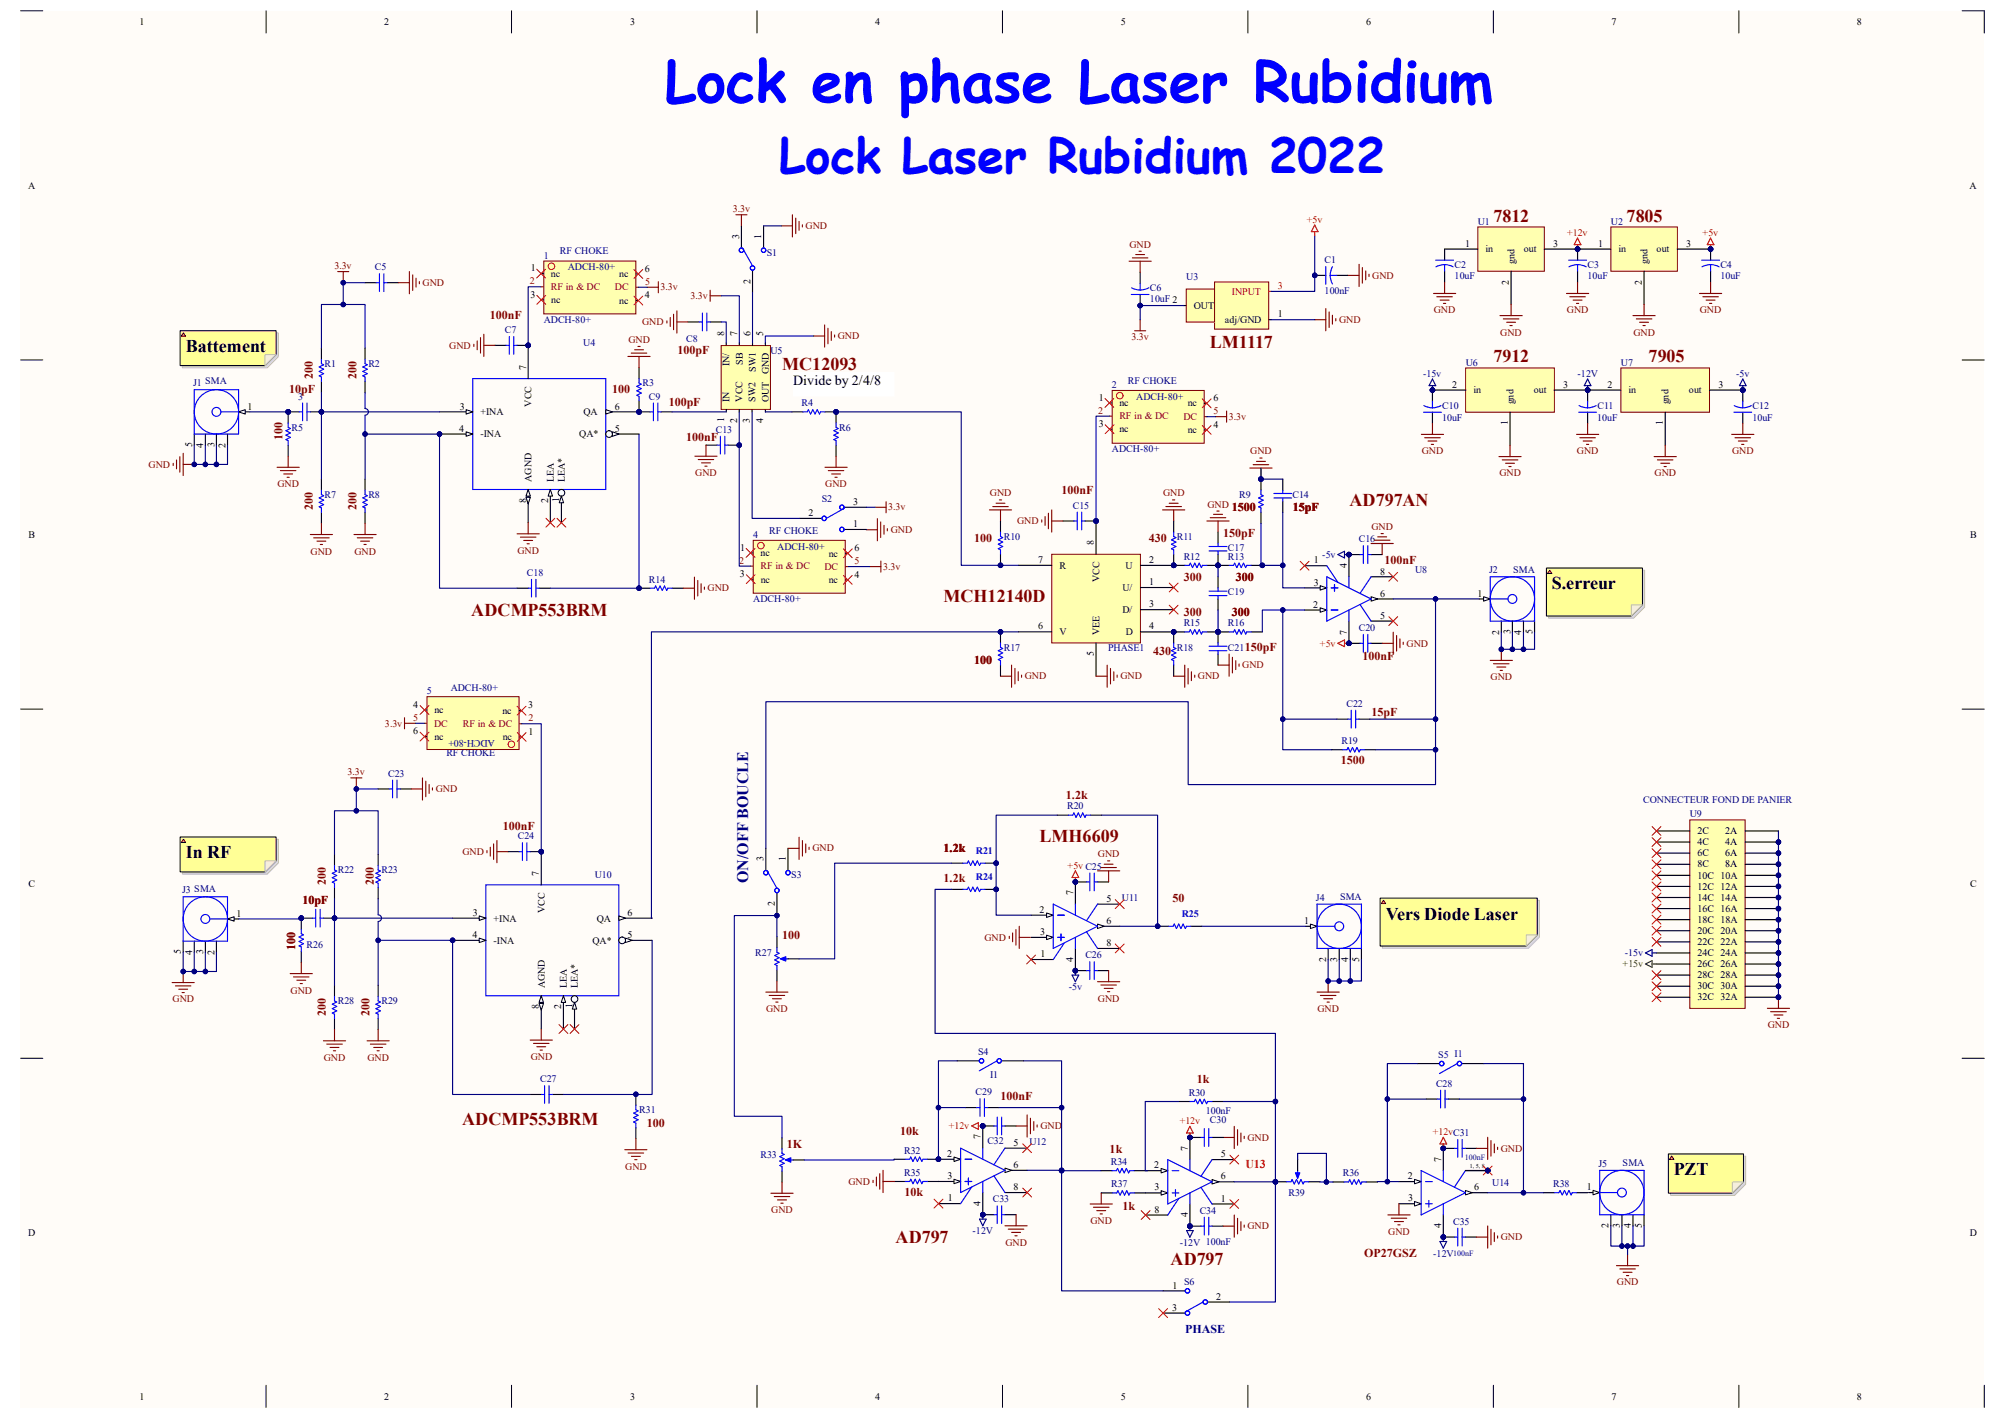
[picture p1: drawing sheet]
<svg xmlns="http://www.w3.org/2000/svg" width="297mm" height="210mm" viewBox="0 0 297 210" stroke-linecap="round" stroke-linejoin="round" font-family="sans-serif">
<defs><g id="words">
<text font-size="8.5" fill="#00f" x="98.5" y="15.1">Lock en phase Laser Rubidium</text>
<text font-size="7.1" fill="#00f" x="115.4" y="25.6">Lock Laser Rubidium 2022</text>
<g font-size="2.7" fill="#800000">
<text x="221.2" y="32.9">7812</text>
<text x="241" y="32.9">7805</text>
<text x="179.2" y="51.6">LM1117</text>
<text x="221.2" y="53.6">7912</text>
<text x="244.2" y="53.6">7905</text>
<text x="115.9" y="54.8">MC12093</text>
<text x="199.9" y="74.9">AD797AN</text>
<text x="139.8" y="89.1">MCH12140D</text>
<text x="69.8" y="91.2">ADCMP553BRM</text>
<text x="154" y="124.7">LMH6609</text>
<text x="68.5" y="166.7">ADCMP553BRM</text>
<text x="132.7" y="184.1">AD797</text>
<text x="173.4" y="187.4">AD797</text>
</g>
<g font-size="2.7">
<text x="27.5" y="52.2">Battement</text>
<text x="229.9" y="87.3">S.erreur</text>
<text x="27.5" y="127.1">In RF</text>
<text x="205.3" y="136.2">Vers Diode Laser</text>
<text x="247.9" y="174.1">PZT</text>
</g>
<text font-size="2.4" fill="#000080" x="110.8" y="130.8" transform="rotate(-90 110.8 130.8)">ON/OFF BOUCLE</text>
<text font-size="2.1" x="117.5" y="57">Divide by 2/4/8</text>
<g font-size="1.8" fill="#800000">
<text x="72.6" y="47.3">100nF</text>
<text x="100.4" y="52.5">100pF</text>
<text x="42.8" y="58.3">10pF</text>
<text x="46.4" y="56.1" transform="rotate(-90 46.4 56.1)">200</text>
<text x="52.8" y="56.1" transform="rotate(-90 52.8 56.1)">200</text>
<text x="90.7" y="58.3">100</text>
<text x="41.8" y="65.2" transform="rotate(-90 41.8 65.2)">100</text>
<text x="99.1" y="60.2">100pF</text>
<text x="101.6" y="65.4">100nF</text>
<text x="46.4" y="75.5" transform="rotate(-90 46.4 75.5)">200</text>
<text x="52.8" y="75.5" transform="rotate(-90 52.8 75.5)">200</text>
<text x="157.3" y="73.2">100nF</text>
<text x="182.5" y="75.7">1500</text>
<text x="191.5" y="75.7">15pF</text>
<text x="144.3" y="80.3">100</text>
<text x="170.2" y="80.3">430</text>
<text x="181.2" y="79.6">150pF</text>
<text x="205.1" y="83.5">100nF</text>
<text x="175.3" y="86.1">300</text>
<text x="183.1" y="86.1">300</text>
<text x="175.3" y="91.2">300</text>
<text x="182.5" y="91.2">300</text>
<text x="144.3" y="98.3">100</text>
<text x="170.8" y="97.1">430</text>
<text x="184.4" y="96.4">150pF</text>
<text x="201.8" y="97.7">100nF</text>
<text x="203.2" y="106.1">15pF</text>
<text x="198.6" y="113.2">1500</text>
<text x="157.9" y="118.4">1.2k</text>
<text x="74.5" y="122.9">100nF</text>
<text x="48.3" y="131.1" transform="rotate(-90 48.3 131.1)">200</text>
<text x="55.4" y="131.1" transform="rotate(-90 55.4 131.1)">200</text>
<text x="139.8" y="126.2">1.2k</text>
<text x="139.8" y="130.7">1.2k</text>
<text x="44.8" y="133.9">10pF</text>
<text x="173.7" y="133.6">50</text>
<text x="43.7" y="140.8" transform="rotate(-90 43.7 140.8)">100</text>
<text x="115.9" y="139.1">100</text>
<text x="48.3" y="150.5" transform="rotate(-90 48.3 150.5)">200</text>
<text x="54.7" y="150.5" transform="rotate(-90 54.7 150.5)">200</text>
<text x="177.3" y="160.4">1k</text>
<text x="95.8" y="167">100</text>
<text x="148.2" y="163">100nF</text>
<text x="116.5" y="170.1">1K</text>
<text x="133.3" y="168.1">10k</text>
<text x="164.4" y="170.7">1k</text>
<text x="134" y="177.2">10k</text>
<text x="166.3" y="179.2">1k</text>
<text x="202.1" y="186.1">OP27GSZ</text>
</g>
<text font-size="1.8" fill="#f00" x="184.5" y="173">U13</text>
<text font-size="1.8" fill="#000080" x="175.6" y="197.4">PHASE</text>
<g font-size="1.5">
<text x="20.7" y="3.7">1</text>
<text x="56.9" y="3.7">2</text>
<text x="93.3" y="3.7">3</text>
<text x="129.6" y="3.7">4</text>
<text x="166" y="3.7">5</text>
<text x="202.4" y="3.7">6</text>
<text x="238.7" y="3.7">7</text>
<text x="275.1" y="3.7">8</text>
<text x="4.1" y="27.9">A</text>
<text x="291.8" y="27.9">A</text>
<text x="109.5" y="35.4" transform="rotate(-90 109.5 35.4)">3</text>
<text x="112.8" y="35.4" transform="rotate(-90 112.8 35.4)">1</text>
<text x="78.6" y="40.2">1</text>
<text x="81.6" y="41">nc</text>
<text x="91.7" y="41.1">nc</text>
<text x="95.5" y="40.2">6</text>
<text x="111.2" y="42" transform="rotate(-90 111.2 42)">2</text>
<text x="217" y="36.5">1</text>
<text x="220" y="37.4">in</text>
<text x="224.3" y="39" transform="rotate(-90 224.3 39)">gnd</text>
<text x="225.7" y="37.4">out</text>
<text x="230.1" y="36.5">3</text>
<text x="236.7" y="36.5">1</text>
<text x="239.8" y="37.4">in</text>
<text x="244.1" y="39" transform="rotate(-90 244.1 39)">gnd</text>
<text x="245.4" y="37.4">out</text>
<text x="249.8" y="36.5">3</text>
<text x="78.6" y="44.1">3</text>
<text x="81.7" y="44.9">nc</text>
<text x="91.7" y="45">nc</text>
<text x="95.5" y="44.2">4</text>
<text x="176.8" y="45.7">OUT</text>
<text x="181.4" y="47.8">adj/GND</text>
<text x="189.3" y="47">1</text>
<text x="223.5" y="42.2" transform="rotate(-90 223.5 42.2)">2</text>
<text x="243.2" y="42.2" transform="rotate(-90 243.2 42.2)">2</text>
<text x="107.3" y="49.8" transform="rotate(-90 107.3 49.8)">8</text>
<text x="109.2" y="49.8" transform="rotate(-90 109.2 49.8)">7</text>
<text x="111.2" y="49.8" transform="rotate(-90 111.2 49.8)">6</text>
<text x="113.1" y="49.8" transform="rotate(-90 113.1 49.8)">5</text>
<text x="77.9" y="54.8" transform="rotate(-90 77.9 54.8)">7</text>
<text x="108.1" y="59.5" transform="rotate(-90 108.1 59.5)">IN</text>
<text x="108.1" y="54.2" transform="rotate(-90 108.1 54.2)">IN/</text>
<text x="110" y="59.5" transform="rotate(-90 110 59.5)">VCC</text>
<text x="110" y="54" transform="rotate(-90 110 54)">SB</text>
<text x="111.9" y="59.5" transform="rotate(-90 111.9 59.5)">SW2</text>
<text x="112" y="55.1" transform="rotate(-90 112 55.1)">SW1</text>
<text x="113.9" y="59.6" transform="rotate(-90 113.9 59.6)">OUT</text>
<text x="113.9" y="55.5" transform="rotate(-90 113.9 55.5)">GND</text>
<text x="162.8" y="59.4">1</text>
<text x="179.7" y="59.4">6</text>
<text x="215.1" y="57.4">2</text>
<text x="218.3" y="58.3">in</text>
<text x="224.2" y="59.9" transform="rotate(-90 224.2 59.9)">gnd</text>
<text x="227.2" y="58.3">out</text>
<text x="231.6" y="57.4">3</text>
<text x="238.1" y="57.4">2</text>
<text x="241.3" y="58.3">in</text>
<text x="247.2" y="59.9" transform="rotate(-90 247.2 59.9)">gnd</text>
<text x="250.2" y="58.3">out</text>
<text x="254.6" y="57.4">3</text>
<text x="36.7" y="60.7">1</text>
<text x="68" y="63.9">4</text>
<text x="68.1" y="60.7">3</text>
<text x="71.2" y="64.8">-INA</text>
<text x="71.2" y="61.5">+INA</text>
<text x="78.7" y="60.2" transform="rotate(-90 78.7 60.2)">VCC</text>
<text x="85.8" y="64.8">QA*</text>
<text x="86.4" y="61.5">QA</text>
<text x="91.1" y="63.9">5</text>
<text x="91.1" y="60.7">6</text>
<text x="107.3" y="62.6" transform="rotate(-90 107.3 62.6)">1</text>
<text x="109.2" y="62.7" transform="rotate(-90 109.2 62.7)">2</text>
<text x="111.1" y="62.6" transform="rotate(-90 111.1 62.6)">3</text>
<text x="113.1" y="62.7" transform="rotate(-90 113.1 62.7)">4</text>
<text x="162.8" y="63.2">3</text>
<text x="165.8" y="60.2">nc</text>
<text x="165.8" y="64.1">nc</text>
<text x="175.9" y="60.2">nc</text>
<text x="175.9" y="64.1">nc</text>
<text x="179.7" y="63.3">4</text>
<text x="223.4" y="62.9" transform="rotate(-90 223.4 62.9)">1</text>
<text x="246.3" y="62.9" transform="rotate(-90 246.3 62.9)">1</text>
<text x="28.4" y="66.3" transform="rotate(-90 28.4 66.3)">5</text>
<text x="30.1" y="66.3" transform="rotate(-90 30.1 66.3)">4</text>
<text x="31.8" y="66.2" transform="rotate(-90 31.8 66.2)">3</text>
<text x="33.4" y="66.3" transform="rotate(-90 33.4 66.3)">2</text>
<text x="78.7" y="71.3" transform="rotate(-90 78.7 71.3)">AGND</text>
<text x="82" y="71.3" transform="rotate(-90 82 71.3)">LEA</text>
<text x="83.7" y="71.3" transform="rotate(-90 83.7 71.3)">LEA*</text>
<text x="77.9" y="74.5" transform="rotate(-90 77.9 74.5)">8</text>
<text x="81.2" y="74.5" transform="rotate(-90 81.2 74.5)">2</text>
<text x="82.8" y="74.4" transform="rotate(-90 82.8 74.4)">1</text>
<text x="119.8" y="76.4">2</text>
<text x="126.4" y="74.8">3</text>
<text x="4.2" y="79.6">B</text>
<text x="109.6" y="81.5">1</text>
<text x="112.6" y="82.4">nc</text>
<text x="122.8" y="82.4">nc</text>
<text x="126.4" y="78.1">1</text>
<text x="126.6" y="81.6">6</text>
<text x="153.8" y="83.4">7</text>
<text x="162.1" y="80.8" transform="rotate(-90 162.1 80.8)">8</text>
<text x="170.2" y="83.4">2</text>
<text x="194.6" y="83.4">1</text>
<text x="291.8" y="79.6">B</text>
<text x="109.6" y="85.4">3</text>
<text x="112.7" y="86.3">nc</text>
<text x="122.8" y="86.4">nc</text>
<text x="126.6" y="85.6">4</text>
<text x="156.9" y="84.2">R</text>
<text x="162.9" y="86.2" transform="rotate(-90 162.9 86.2)">VCC</text>
<text x="166.3" y="87.5">U/</text>
<text x="166.7" y="84.2">U</text>
<text x="170.2" y="86.7">1</text>
<text x="170.2" y="90">3</text>
<text x="194.6" y="86.7">3</text>
<text x="199.5" y="84.1" transform="rotate(-90 199.5 84.1)">4</text>
<text x="204.4" y="85.1">8</text>
<text x="204.4" y="88.3">6</text>
<text x="218.9" y="88.3">1</text>
<text x="153.8" y="93.2">6</text>
<text x="156.9" y="94.1">V</text>
<text x="162.9" y="94.1" transform="rotate(-90 162.9 94.1)">VEE</text>
<text x="166.3" y="90.8">D/</text>
<text x="166.8" y="94.1">D</text>
<text x="170.2" y="93.2">4</text>
<text x="194.5" y="90">2</text>
<text x="199.5" y="94" transform="rotate(-90 199.5 94)">7</text>
<text x="204.4" y="91.7">5</text>
<text x="222.1" y="94" transform="rotate(-90 222.1 94)">2</text>
<text x="223.7" y="93.9" transform="rotate(-90 223.7 93.9)">3</text>
<text x="225.3" y="94" transform="rotate(-90 225.3 94)">4</text>
<text x="227" y="93.9" transform="rotate(-90 227 93.9)">5</text>
<text x="162.1" y="97.2" transform="rotate(-90 162.1 97.2)">5</text>
<text x="61.2" y="104.8">4</text>
<text x="64.3" y="105.6">nc</text>
<text x="74.4" y="105.7">nc</text>
<text x="78.2" y="104.9">3</text>
<text x="61.2" y="108.8">6</text>
<text x="64.3" y="109.6">nc</text>
<text x="74.5" y="109.6">nc</text>
<text x="78.3" y="108.8">1</text>
<text x="251.5" y="123.5">2C</text>
<text x="251.5" y="125.2">4C</text>
<text x="255.6" y="123.5">2A</text>
<text x="255.6" y="125.2">4A</text>
<text x="4.2" y="131.4">C</text>
<text x="79.8" y="129.8" transform="rotate(-90 79.8 129.8)">7</text>
<text x="113.1" y="127.6" transform="rotate(-90 113.1 127.6)">3</text>
<text x="116.4" y="127.6" transform="rotate(-90 116.4 127.6)">1</text>
<text x="251.5" y="126.8">6C</text>
<text x="251.5" y="128.5">8C</text>
<text x="251.5" y="130.1">10C 10A</text>
<text x="251.5" y="131.7">12C 12A</text>
<text x="255.6" y="126.8">6A</text>
<text x="255.6" y="128.5">8A</text>
<text x="291.8" y="131.4">C</text>
<text x="35" y="135.8">1</text>
<text x="70" y="135.6">3</text>
<text x="73.1" y="136.5">+INA</text>
<text x="80.7" y="135.2" transform="rotate(-90 80.7 135.2)">VCC</text>
<text x="88.4" y="136.5">QA</text>
<text x="93" y="135.6">6</text>
<text x="114.8" y="134.2" transform="rotate(-90 114.8 134.2)">2</text>
<text x="154" y="135.2">2</text>
<text x="159" y="132.6" transform="rotate(-90 159 132.6)">7</text>
<text x="163.9" y="136.9">6</text>
<text x="163.9" y="133.6">5</text>
<text x="193.2" y="136.9">1</text>
<text x="251.5" y="133.4">14C 14A</text>
<text x="251.5" y="135">16C 16A</text>
<text x="251.5" y="136.7">18C 18A</text>
<text x="26.8" y="141.3" transform="rotate(-90 26.8 141.3)">5</text>
<text x="28.4" y="141.4" transform="rotate(-90 28.4 141.4)">4</text>
<text x="30.1" y="141.3" transform="rotate(-90 30.1 141.3)">3</text>
<text x="31.8" y="141.4" transform="rotate(-90 31.8 141.4)">2</text>
<text x="70" y="138.9">4</text>
<text x="73.1" y="139.7">-INA</text>
<text x="87.8" y="139.7">QA*</text>
<text x="93" y="138.9">5</text>
<text x="154.1" y="138.5">3</text>
<text x="154.1" y="141.8">1</text>
<text x="159" y="142.5" transform="rotate(-90 159 142.5)">4</text>
<text x="163.9" y="140.1">8</text>
<text x="196.4" y="142.5" transform="rotate(-90 196.4 142.5)">2</text>
<text x="198.1" y="142.4" transform="rotate(-90 198.1 142.4)">3</text>
<text x="199.7" y="142.5" transform="rotate(-90 199.7 142.5)">4</text>
<text x="201.3" y="142.4" transform="rotate(-90 201.3 142.4)">5</text>
<text x="251.5" y="140">22C 22A</text>
<text x="251.5" y="138.3">20C 20A</text>
<text x="251.5" y="141.6">24C 24A</text>
<text x="251.5" y="143.3">26C 26A</text>
<text x="79.8" y="149.4" transform="rotate(-90 79.8 149.4)">8</text>
<text x="80.7" y="146.3" transform="rotate(-90 80.7 146.3)">AGND</text>
<text x="83.1" y="149.5" transform="rotate(-90 83.1 149.5)">2</text>
<text x="83.9" y="146.3" transform="rotate(-90 83.9 146.3)">LEA</text>
<text x="84.8" y="149.4" transform="rotate(-90 84.8 149.4)">1</text>
<text x="85.6" y="146.3" transform="rotate(-90 85.6 146.3)">LEA*</text>
<text x="251.5" y="144.9">28C 28A</text>
<text x="251.5" y="146.5">30C 30A</text>
<text x="251.5" y="148.2">32C 32A</text>
<text x="140.3" y="171.4">2</text>
<text x="145.2" y="168.7" transform="rotate(-90 145.2 168.7)">7</text>
<text x="150.2" y="173">6</text>
<text x="150.2" y="169.7">5</text>
<text x="171" y="173.1">2</text>
<text x="175.9" y="170.4" transform="rotate(-90 175.9 170.4)">7</text>
<text x="180.8" y="171.4">5</text>
<text x="213.5" y="172" transform="rotate(-90 213.5 172)">7</text>
<text x="140.4" y="174.6">3</text>
<text x="140.4" y="177.9">1</text>
<text x="145.2" y="178.6" transform="rotate(-90 145.2 178.6)">4</text>
<text x="150.2" y="176.3">8</text>
<text x="171" y="176.3">3</text>
<text x="171" y="179.6">8</text>
<text x="180.8" y="174.7">6</text>
<text x="180.8" y="178">1</text>
<text x="208.5" y="174.7">2</text>
<text x="208.6" y="177.9">3</text>
<text x="218.4" y="176.3">6</text>
<text x="235.1" y="176.3">1</text>
<text x="4.2" y="183.1">D</text>
<text x="175.9" y="180.3" transform="rotate(-90 175.9 180.3)">4</text>
<text x="213.5" y="181.9" transform="rotate(-90 213.5 181.9)">4</text>
<text x="238.3" y="181.9" transform="rotate(-90 238.3 181.9)">2</text>
<text x="239.9" y="181.8" transform="rotate(-90 239.9 181.8)">3</text>
<text x="241.6" y="181.9" transform="rotate(-90 241.6 181.9)">4</text>
<text x="243.2" y="181.9" transform="rotate(-90 243.2 181.9)">5</text>
<text x="291.8" y="183.1">D</text>
<text x="173.7" y="190.8">1</text>
<text x="173.7" y="194.1">3</text>
<text x="180.2" y="192.5">2</text>
<text x="20.7" y="207.3">1</text>
<text x="56.9" y="207.3">2</text>
<text x="93.3" y="207.3">3</text>
<text x="129.6" y="207.3">4</text>
<text x="166" y="207.3">5</text>
<text x="202.4" y="207.3">6</text>
<text x="238.7" y="207.3">7</text>
<text x="275.1" y="207.3">8</text>
</g>
<g font-size="1.5" fill="#800000">
<text x="108.5" y="31.5">3.3v</text>
<text x="119.3" y="33.9">GND</text>
<text x="49.5" y="39.9">3.3v</text>
<text x="167.3" y="36.7">GND</text>
<text x="203.3" y="41.3">GND</text>
<text x="62.6" y="42.3">GND</text>
<text x="97.8" y="43">3.3v</text>
<text x="102.3" y="44.3">3.3v</text>
<text x="198.4" y="47.8">GND</text>
<text x="212.4" y="46.4">GND</text>
<text x="232.1" y="46.4">GND</text>
<text x="251.8" y="46.4">GND</text>
<text x="66.5" y="51.6">GND</text>
<text x="93.1" y="50.8">GND</text>
<text x="95.1" y="48.2">GND</text>
<text x="124.1" y="50.2">GND</text>
<text x="167.6" y="50.3">3.3v</text>
<text x="222.2" y="49.7">GND</text>
<text x="242" y="49.7">GND</text>
<text x="182" y="62.2">3.3v</text>
<text x="22" y="69.3">GND</text>
<text x="103" y="70.5">GND</text>
<text x="185.2" y="67.3">GND</text>
<text x="210.6" y="67.3">GND</text>
<text x="222.1" y="70.6">GND</text>
<text x="233.6" y="67.3">GND</text>
<text x="245.1" y="70.6">GND</text>
<text x="256.6" y="67.3">GND</text>
<text x="41.1" y="72.1">GND</text>
<text x="122.3" y="72.1">GND</text>
<text x="131.6" y="75.6">3.3v</text>
<text x="146.6" y="73.5">GND</text>
<text x="150.7" y="77.6">GND</text>
<text x="172.3" y="73.5">GND</text>
<text x="178.9" y="75.2">GND</text>
<text x="46" y="82.1">GND</text>
<text x="52.5" y="82.1">GND</text>
<text x="76.7" y="82">GND</text>
<text x="132" y="79">GND</text>
<text x="203.2" y="78.5">GND</text>
<text x="104.8" y="87.6">GND</text>
<text x="130.8" y="84.4">3.3v</text>
<text x="208.4" y="95.8">GND</text>
<text x="151.8" y="100.6">GND</text>
<text x="166" y="100.6">GND</text>
<text x="177.5" y="100.6">GND</text>
<text x="184" y="99">GND</text>
<text x="220.8" y="100.8">GND</text>
<text x="57" y="107.6">3.3v</text>
<text x="51.5" y="114.9">3.3v</text>
<text x="64.6" y="117.3">GND</text>
<text x="68.5" y="126.6">GND</text>
<text x="120.4" y="126.1">GND</text>
<text x="162.6" y="127">GND</text>
<text x="145.8" y="139.3">GND</text>
<text x="25.6" y="148.5">GND</text>
<text x="43.1" y="147.2">GND</text>
<text x="113.5" y="149.9">GND</text>
<text x="162.6" y="148.3">GND</text>
<text x="195.2" y="149.9">GND</text>
<text x="261.9" y="152.3">GND</text>
<text x="48" y="157.1">GND</text>
<text x="54.4" y="157.1">GND</text>
<text x="78.6" y="157">GND</text>
<text x="154.1" y="167.3">GND</text>
<text x="92.6" y="173.2">GND</text>
<text x="184.8" y="169">GND</text>
<text x="222.3" y="170.6">GND</text>
<text x="114.3" y="179.7">GND</text>
<text x="125.7" y="175.5">GND</text>
<text x="148.9" y="184.5">GND</text>
<text x="161.5" y="181.3">GND</text>
<text x="184.8" y="182.1">GND</text>
<text x="205.7" y="182.9">GND</text>
<text x="222.3" y="183.7">GND</text>
<text x="239.5" y="190.4">GND</text>
</g>
<g font-size="1.5" fill="#f00">
<text x="193.6" y="33">+5v</text>
<text x="232.2" y="34.9">+12v</text>
<text x="252.2" y="34.9">+5v</text>
<text x="182.5" y="43.6">INPUT</text>
<text x="189.3" y="42.8">3</text>
<text x="195.5" y="95.8">+5v</text>
<text x="158.2" y="128.7">+5v C25</text>
<text x="140.5" y="167.3">+12v</text>
<text x="174.8" y="166.5">+12v</text>
<text x="212.3" y="168.1">+12vC31</text>
</g>
<g font-size="1.5" fill="#000080">
<text x="218.9" y="33.3">U1</text>
<text x="238.6" y="33.3">U2</text>
<text x="55.5" y="40">C5</text>
<text x="80.6" y="38.3">1</text>
<text x="82.9" y="37.6">RF CHOKE</text>
<text x="84.1" y="40">ADCH-80+</text>
<text x="113.6" y="37.9">S1</text>
<text x="175.7" y="41.4">U3</text>
<text x="196.2" y="38.9">C1</text>
<text x="215.5" y="41.3">10uF</text>
<text x="215.5" y="39.7">C2</text>
<text x="235.2" y="41.3">10uF</text>
<text x="235.2" y="39.7">C3</text>
<text x="254.8" y="41.3">10uF</text>
<text x="254.8" y="39.7">C4</text>
<text x="80.6" y="47.8">ADCH-80+</text>
<text x="170.3" y="44.7">10uF 2</text>
<text x="170.3" y="43.1">C6</text>
<text x="196.2" y="43.6">100nF</text>
<text x="74.8" y="49.3">C7</text>
<text x="86.4" y="51.2">U4</text>
<text x="101.6" y="50.6">C8</text>
<text x="114.1" y="52.5">U5</text>
<text x="28.6" y="57.2">J1 SMA</text>
<text x="44.2" y="59.2">3</text>
<text x="48.1" y="54.4">R1</text>
<text x="54.6" y="54.4">R2</text>
<text x="95.2" y="57.2">R3</text>
<text x="96.1" y="59.2">C9</text>
<text x="164.7" y="57.5">2</text>
<text x="167.1" y="56.8">RF CHOKE</text>
<text x="168.3" y="59.2">ADCH-80+</text>
<text x="210.8" y="55.8">-15v</text>
<text x="217.1" y="54.1">U6</text>
<text x="233.7" y="55.8">-12V</text>
<text x="240.1" y="54.1">U7</text>
<text x="257.2" y="55.8">-5v</text>
<text x="43.2" y="63.8">R5</text>
<text x="106" y="64.1">C13</text>
<text x="118.7" y="60.2">R4</text>
<text x="124.3" y="63.8">R6</text>
<text x="213.6" y="62.4">10uF</text>
<text x="213.7" y="60.5">C10</text>
<text x="236.6" y="62.4">10uF</text>
<text x="236.6" y="60.5">C11</text>
<text x="259.6" y="62.4">10uF</text>
<text x="259.6" y="60.5">C12</text>
<text x="164.7" y="66.9">ADCH-80+</text>
<text x="48.1" y="73.7">R7</text>
<text x="54.6" y="73.7">R8</text>
<text x="121.8" y="74.3">S2</text>
<text x="158.9" y="75.4">C15</text>
<text x="183.6" y="73.8">R9</text>
<text x="191.5" y="73.7">C14</text>
<text x="111.6" y="79.7">4</text>
<text x="114" y="79">RF CHOKE</text>
<text x="115.1" y="81.4">ADCH-80+</text>
<text x="148.7" y="79.9">R10</text>
<text x="174.3" y="79.9">R11</text>
<text x="175.3" y="82.9">R12</text>
<text x="181.9" y="82.9">R13</text>
<text x="181.9" y="81.6">C17</text>
<text x="195.9" y="82.6">-5v</text>
<text x="201.3" y="80.3">C16</text>
<text x="78.1" y="85.3">C18</text>
<text x="96.1" y="86.3">R14</text>
<text x="111.6" y="89.2">ADCH-80+</text>
<text x="181.9" y="88.2">C19</text>
<text x="209.6" y="84.8">U8</text>
<text x="220.6" y="84.9">J2</text>
<text x="224.2" y="84.9">SMA</text>
<text x="175.3" y="92.8">R15</text>
<text x="181.9" y="92.8">R16</text>
<text x="201.3" y="93.5">C20</text>
<text x="148.7" y="96.4">R17</text>
<text x="164.2" y="96.5">PHASE1</text>
<text x="174.3" y="96.4">R18</text>
<text x="181.9" y="96.4">C21</text>
<text x="63.2" y="102.8">5</text>
<text x="66.8" y="102.3">ADCH-80+</text>
<text x="199.5" y="104.7">C22</text>
<text x="66.1" y="112">RF CHOKE</text>
<text x="73.3" y="109.6" transform="rotate(-180 73.3 109.6)">ADCH-80+</text>
<text x="198.7" y="110.2">R19</text>
<text x="57.5" y="115">C23</text>
<text x="158.1" y="119.9">R20</text>
<text x="243.4" y="119">CONNECTEUR FOND DE PANIER</text>
<text x="76.7" y="124.3">C24</text>
<text x="250.3" y="121.1">U9</text>
<text x="50" y="129.3">R22</text>
<text x="56.5" y="129.3">R23</text>
<text x="88.1" y="130.1">U10</text>
<text x="117.2" y="130">S3</text>
<text x="27" y="132.3">J3 SMA</text>
<text x="166.2" y="133.4">U11</text>
<text x="194.9" y="133.4">J4</text>
<text x="198.5" y="133.3">SMA</text>
<text x="45.4" y="140.4">R26</text>
<text x="111.9" y="141.6">R27</text>
<text x="160.8" y="141.9">C26</text>
<text x="240.7" y="141.6">-15v</text>
<text x="50" y="148.7">R28</text>
<text x="56.5" y="148.7">R29</text>
<text x="158.3" y="146.7">-5v</text>
<text x="80" y="160.3">C27</text>
<text x="144.9" y="156.3">S4</text>
<text x="146.7" y="159.7">I1</text>
<text x="212.7" y="161">C28</text>
<text x="213.1" y="156.7">S5 I1</text>
<text x="94.7" y="164.8">R31</text>
<text x="144.5" y="162.2">C29</text>
<text x="176.1" y="162.3">R30</text>
<text x="178.6" y="165">100nF</text>
<text x="179.2" y="166.3">C30</text>
<text x="112.6" y="171.4">R33</text>
<text x="133.9" y="170.9">R32</text>
<text x="146.3" y="169.5">C32</text>
<text x="152.5" y="169.5">U12</text>
<text x="164.5" y="172.6">R34</text>
<text x="236.8" y="172.8">J5</text>
<text x="240.4" y="172.8">SMA</text>
<text x="133.9" y="174.2">R35</text>
<text x="147.1" y="178.1">C33</text>
<text x="164.6" y="175.9">R37</text>
<text x="177.7" y="179.8">C34</text>
<text x="190.9" y="177.1">R39</text>
<text x="198.9" y="174.2">R36</text>
<text x="221.1" y="175.6">U14</text>
<text x="230.1" y="175.8">R38</text>
<text x="144.1" y="182.8">-12V</text>
<text x="174.8" y="184.5">-12V 100nF</text>
<text x="215.3" y="181.4">C35</text>
<text x="175.4" y="190.4">S6</text>
<text x="212.3" y="186.1">-12V</text>
</g>
<g font-size="1.5" fill="#980000">
<text x="78.5" y="42.1">2</text>
<text x="81.6" y="43">RF in &amp; DC</text>
<text x="91.1" y="43">DC</text>
<text x="95.6" y="42.2">5</text>
<text x="162.7" y="61.3">2</text>
<text x="165.8" y="62.1">RF in &amp; DC</text>
<text x="175.3" y="62.2">DC</text>
<text x="179.7" y="61.3">5</text>
<text x="109.5" y="83.5">2</text>
<text x="126.6" y="83.6">5</text>
<text x="112.6" y="84.3">RF in &amp; DC</text>
<text x="122.1" y="84.4">DC</text>
<text x="61.2" y="106.8">5</text>
<text x="64.3" y="107.6">DC</text>
<text x="68.6" y="107.7">RF in &amp; DC</text>
<text x="78.3" y="106.8">2</text>
</g>
<g font-size="1.5" fill="#0000bf">
<text x="144.6" y="130.3">R24</text>
<text x="144.6" y="126.4">R21</text>
<text x="175" y="135.8">R25</text>
</g>
<text font-size="1.5" fill="#008000" x="240.4" y="143.3">+15v</text>
<g font-size="1.2" fill="#000080">
<text x="217" y="171.7">100nF</text>
<text x="215.3" y="186.1">100nF</text>
</g>
<text font-size=".9" x="217.7" y="173">1, 5, 8</text>
</g></defs>
<g fill="#fffcf8">
<path d="M3.1 1.6h290.8v206.8h-290.8z" fill-rule="evenodd"/>
<path d="M6.3 4.9h284.4v200.3h-284.4z" fill-rule="evenodd"/>
</g>
<g fill="none" stroke="#000" stroke-width=".15">
<path d="M3.1 1.6h3.2M39.4 1.6v3.3M75.8 1.6v3.3M112.1 1.6v3.3M148.5 1.6v3.3M184.9 1.6v3.3M221.2 1.6v3.3M257.6 1.6v3.3M290.7 1.6h3.2v3.3M3.1 53.3h3.2M290.7 53.3h3.2M3.1 105h3.2"/>
<path d="M290.7 105h3.2M3.1 156.7h3.2M290.7 156.7h3.2M39.4 205.2v3.2M75.8 205.2v3.2M112.1 205.2v3.2M148.5 205.2v3.2M184.9 205.2v3.2M221.2 205.2v3.2M257.6 205.2v3.2M293.9 205.2v3.2"/>
</g>
<circle cx="65.1" cy="64.3" r=".33" fill="#000080"/>
<circle cx="65.1" cy="64.3" r=".33" fill="none" stroke="#000080" stroke-width=".15"/>
<circle cx="94.7" cy="61" r=".33" fill="#000080"/>
<circle cx="94.7" cy="61" r=".33" fill="none" stroke="#000080" stroke-width=".15"/>
<circle cx="78.2" cy="51.1" r=".33" fill="#000080"/>
<circle cx="78.2" cy="51.1" r=".33" fill="none" stroke="#000080" stroke-width=".15"/>
<path d="M70 56.1h19.7v16.4h-19.7z" fill="none" stroke="#00f" stroke-width=".16"/>
<path d="M83.2 72.5v4.9" fill="none" stroke="#000" stroke-width=".16"/>
<circle cx="83.2" cy="73" r=".49" fill="#f8fcff"/>
<circle cx="83.2" cy="73" r=".49" fill="none" stroke="#000" stroke-width=".15"/>
<path d="M83.2 73.5l.3 1h-.7z" fill="#f8fcff"/>
<path d="M83.2 73.5l.3 1h-.7z" fill="none" stroke="#000" stroke-width=".15"/>
<path d="M78.2 72.5v4.9" fill="none" stroke="#000" stroke-width=".16"/>
<path d="M78.2 72.5l.4 1h-.7z" fill="#f8fcff"/>
<path d="M78.2 72.5l.4 1h-.7z" fill="none" stroke="#000" stroke-width=".15"/>
<path d="M77.9 73.6h.7l-.4 1z" fill="#f8fcff"/>
<path d="M77.9 73.6h.7l-.4 1z" fill="none" stroke="#000" stroke-width=".15"/>
<path d="M89.7 64.3h5" fill="none" stroke="#000" stroke-width=".16"/>
<circle cx="90.2" cy="64.3" r=".49" fill="#f8fcff"/>
<circle cx="90.2" cy="64.3" r=".49" fill="none" stroke="#000" stroke-width=".15"/>
<path d="M90.7 64l1 .3-1 .3z" fill="#f8fcff"/>
<path d="M90.7 64l1 .3-1 .3z" fill="none" stroke="#000" stroke-width=".15"/>
<path d="M65.1 64.3h4.9" fill="none" stroke="#000" stroke-width=".16"/>
<path d="M69 64l1 .3-1 .3z" fill="#f8fcff"/>
<path d="M69 64l1 .3-1 .3z" fill="none" stroke="#000" stroke-width=".15"/>
<circle cx="65.1" cy="64.3" r=".33" fill="#000080"/>
<circle cx="65.1" cy="64.3" r=".33" fill="none" stroke="#000080" stroke-width=".15"/>
<path d="M89.7 61h5" fill="none" stroke="#000" stroke-width=".16"/>
<path d="M89.7 60.7l1 .3-1 .3z" fill="#f8fcff"/>
<path d="M89.7 60.7l1 .3-1 .3z" fill="none" stroke="#000" stroke-width=".15"/>
<circle cx="94.7" cy="61" r=".33" fill="#000080"/>
<circle cx="94.7" cy="61" r=".33" fill="none" stroke="#000080" stroke-width=".15"/>
<path d="M78.2 51.1v5" fill="none" stroke="#000" stroke-width=".16"/>
<circle cx="78.2" cy="51.1" r=".33" fill="#000080"/>
<circle cx="78.2" cy="51.1" r=".33" fill="none" stroke="#000080" stroke-width=".15"/>
<path d="M65.1 61h4.9" fill="none" stroke="#000" stroke-width=".16"/>
<path d="M69 60.7l1 .3-1 .3z" fill="#f8fcff"/>
<path d="M69 60.7l1 .3-1 .3z" fill="none" stroke="#000" stroke-width=".15"/>
<path d="M81.5 72.5v4.9" fill="none" stroke="#000" stroke-width=".16"/>
<path d="M81.5 72.5l.4 1h-.7z" fill="#f8fcff"/>
<path d="M81.5 72.5l.4 1h-.7z" fill="none" stroke="#000" stroke-width=".15"/>
<circle cx="199.8" cy="95.3" r=".33" fill="#000080"/>
<circle cx="199.8" cy="95.3" r=".33" fill="none" stroke="#000080" stroke-width=".15"/>
<circle cx="199.8" cy="82.1" r=".33" fill="#000080"/>
<circle cx="199.8" cy="82.1" r=".33" fill="none" stroke="#000080" stroke-width=".15"/>
<path d="M193.3 87.1h3.2M203.1 85.4h3.3" fill="none" stroke="#000" stroke-width=".17"/>
<path d="M195.6 86.7l.9 .4-.9 .3z" fill="#f8fcff"/>
<path d="M195.6 86.7l.9 .4-.9 .3z" fill="none" stroke="#000" stroke-width=".15"/>
<path d="M193.3 90.3h3.2" fill="none" stroke="#000" stroke-width=".17"/>
<path d="M195.6 90l.9 .3-.9 .4z" fill="#f8fcff"/>
<path d="M195.6 90l.9 .3-.9 .4z" fill="none" stroke="#000" stroke-width=".15"/>
<path d="M203.1 88.7h3.3" fill="none" stroke="#000" stroke-width=".17"/>
<path d="M203.1 88.4l1 .3-1 .3z" fill="#f8fcff"/>
<path d="M203.1 88.4l1 .3-1 .3z" fill="none" stroke="#000" stroke-width=".15"/>
<path d="M199.8 92v3.3" fill="none" stroke="#000" stroke-width=".17"/>
<circle cx="199.8" cy="95.3" r=".33" fill="#000080"/>
<circle cx="199.8" cy="95.3" r=".33" fill="none" stroke="#000080" stroke-width=".15"/>
<path d="M199.8 82.1v3.3" fill="none" stroke="#000" stroke-width=".17"/>
<circle cx="199.8" cy="82.1" r=".33" fill="#000080"/>
<circle cx="199.8" cy="82.1" r=".33" fill="none" stroke="#000080" stroke-width=".15"/>
<path d="M193.3 83.8h3.2M203.1 92h3.3" fill="none" stroke="#000" stroke-width=".17"/>
<path d="M196.5 85.4l6.6 3.3-6.6 3.3zM196.5 83.8l1.7 2.4M197.2 90.3h1M197.2 87.1h1M197.7 86.6v1M199.8 85.4v1.7M199.8 90.3v1.7M201.5 89.5l1.6 2.5M203.1 85.4l-1.6 2.5" fill="none" stroke="#00f" stroke-width=".17"/>
<circle cx="42.7" cy="61" r=".33" fill="#000080"/>
<circle cx="42.7" cy="61" r=".33" fill="none" stroke="#000080" stroke-width=".15"/>
<circle cx="47.6" cy="61" r=".33" fill="#000080"/>
<circle cx="47.6" cy="61" r=".33" fill="none" stroke="#000080" stroke-width=".15"/>
<path d="M42.7 61h1.6" fill="none" stroke="#000" stroke-width=".16"/>
<circle cx="42.7" cy="61" r=".33" fill="#000080"/>
<circle cx="42.7" cy="61" r=".33" fill="none" stroke="#000080" stroke-width=".15"/>
<path d="M46 61h1.6" fill="none" stroke="#000" stroke-width=".16"/>
<circle cx="47.6" cy="61" r=".33" fill="#000080"/>
<circle cx="47.6" cy="61" r=".33" fill="none" stroke="#000080" stroke-width=".15"/>
<path d="M44.8 59.7v2.6M45.5 59.7v2.6M44.3 61h.5M45.5 61h.5" fill="none" stroke="#00f" stroke-width=".16"/>
<circle cx="42.7" cy="61" r=".33" fill="#000080"/>
<circle cx="42.7" cy="61" r=".33" fill="none" stroke="#000080" stroke-width=".15"/>
<path d="M42.7 61v1.6" fill="none" stroke="#000" stroke-width=".16"/>
<circle cx="42.7" cy="61" r=".33" fill="#000080"/>
<circle cx="42.7" cy="61" r=".33" fill="none" stroke="#000080" stroke-width=".15"/>
<path d="M47.6 51.6v1.6M47.6 56.5v1.6M54.1 51.6v1.6M54.1 56.5v1.6M42.7 65.9v1.7M47.6 71v1.6M47.6 75.9v1.6M54.1 71v1.6M54.1 75.9v1.6" fill="none" stroke="#000" stroke-width=".16"/>
<path d="M47.6 53.2v.7l.3 .1-.6 .4 .6 .3-.6 .3 .6 .3-.6 .4 .3 .1v.7M54.1 53.2v.7l.3 .1-.6 .4 .6 .3-.6 .3 .6 .3-.6 .4 .3 .1v.7M42.7 62.6v.7l.3 .2-.6 .3 .6 .3-.6 .3 .6 .4-.6 .3 .3 .2v.6M47.6 72.6v.7l.3 .1-.6 .3 .6 .4-.6 .3 .6 .3-.6 .4 .3 .1v.7M54.1 72.6v.7l.3 .1-.6 .3 .6 .4-.6 .3 .6 .3-.6 .4 .3 .1v.7" fill="none" stroke="#00f" stroke-width=".16"/>
<g fill="none" stroke="#800000" stroke-width=".16">
<path d="M50 40.2h1.7M50.8 40.2v1.7M41 69.2h3.3M41.5 69.7h2.3M42 70.2h1.3M42.5 70.7h.4M42.7 67.6v1.6M46 79.2h3.3M46.5 79.7h2.3M47.6 77.5v1.7M52.4 79.2h3.3M52.9 79.7h2.3"/>
<path d="M54.1 77.5v1.7M47 80.2h1.3M47.4 80.6h.4M53.4 80.2h1.3M53.9 80.6h.3"/>
</g>
<circle cx="50.8" cy="41.9" r=".33" fill="#000080"/>
<circle cx="50.8" cy="41.9" r=".33" fill="none" stroke="#000080" stroke-width=".15"/>
<path d="M76.6 79.1h3.3M77.1 79.6h2.3M78.2 77.4v1.7M77.6 80h1.3M78.1 80.5h.3" fill="none" stroke="#800000" stroke-width=".16"/>
<path d="M80.9 76.8l1.3 1.3M82.2 76.8l-1.3 1.3M82.5 76.8l1.3 1.3M83.8 76.8l-1.3 1.3" fill="none" stroke="#f00" stroke-width=".15"/>
<circle cx="78.2" cy="51.1" r=".33" fill="#000080"/>
<circle cx="78.2" cy="51.1" r=".33" fill="none" stroke="#000080" stroke-width=".15"/>
<path d="M73.3 51.1h1.7M76.6 51.1h1.6" fill="none" stroke="#000" stroke-width=".16"/>
<circle cx="78.2" cy="51.1" r=".33" fill="#000080"/>
<circle cx="78.2" cy="51.1" r=".33" fill="none" stroke="#000080" stroke-width=".15"/>
<path d="M55.7 41.9h.5M56.2 40.6v2.6M56.9 40.6v2.6M56.9 41.9h.5M75 51.1h.4M75.4 49.8v2.7M76.1 49.8v2.7M76.1 51.1h.5" fill="none" stroke="#00f" stroke-width=".16"/>
<path d="M59 41.9h1.6M60.6 40.2v3.3M61.1 40.7v2.3M61.6 41.2v1.3M62.1 41.7v.3M70.2 51v.3M70.7 50.5v1.3M71.2 50v2.3M71.7 49.5v3.3M71.7 51.1h1.6" fill="none" stroke="#800000" stroke-width=".16"/>
<path d="M54.1 41.9h1.6M57.4 41.9h1.6" fill="none" stroke="#000" stroke-width=".16"/>
<circle cx="67" cy="139.3" r=".33" fill="#000080"/>
<circle cx="67" cy="139.3" r=".33" fill="none" stroke="#000080" stroke-width=".15"/>
<circle cx="80.2" cy="126.1" r=".33" fill="#000080"/>
<circle cx="80.2" cy="126.1" r=".33" fill="none" stroke="#000080" stroke-width=".15"/>
<path d="M72 131.1h19.7v16.4h-19.7z" fill="none" stroke="#00f" stroke-width=".16"/>
<path d="M85.1 147.5v4.9" fill="none" stroke="#000" stroke-width=".16"/>
<circle cx="85.1" cy="148" r=".49" fill="#f8fcff"/>
<circle cx="85.1" cy="148" r=".49" fill="none" stroke="#000" stroke-width=".15"/>
<path d="M85.1 148.5l.3 1h-.6z" fill="#f8fcff"/>
<path d="M85.1 148.5l.3 1h-.6z" fill="none" stroke="#000" stroke-width=".15"/>
<path d="M80.2 147.5v4.9" fill="none" stroke="#000" stroke-width=".16"/>
<path d="M80.2 147.5l.3 1h-.6z" fill="#f8fcff"/>
<path d="M80.2 147.5l.3 1h-.6z" fill="none" stroke="#000" stroke-width=".15"/>
<path d="M79.9 148.6h.6l-.3 1z" fill="#f8fcff"/>
<path d="M79.9 148.6h.6l-.3 1z" fill="none" stroke="#000" stroke-width=".15"/>
<path d="M91.7 139.3h4.9" fill="none" stroke="#000" stroke-width=".16"/>
<circle cx="92.2" cy="139.3" r=".49" fill="#f8fcff"/>
<circle cx="92.2" cy="139.3" r=".49" fill="none" stroke="#000" stroke-width=".15"/>
<path d="M92.7 138.9l.9 .4-.9 .3z" fill="#f8fcff"/>
<path d="M92.7 138.9l.9 .4-.9 .3z" fill="none" stroke="#000" stroke-width=".15"/>
<path d="M67 139.3h5" fill="none" stroke="#000" stroke-width=".16"/>
<path d="M71 138.9l1 .4-1 .3z" fill="#f8fcff"/>
<path d="M71 138.9l1 .4-1 .3z" fill="none" stroke="#000" stroke-width=".15"/>
<circle cx="67" cy="139.3" r=".33" fill="#000080"/>
<circle cx="67" cy="139.3" r=".33" fill="none" stroke="#000080" stroke-width=".15"/>
<path d="M91.7 136h4.9" fill="none" stroke="#000" stroke-width=".16"/>
<path d="M91.7 135.7l1 .3-1 .3z" fill="#f8fcff"/>
<path d="M91.7 135.7l1 .3-1 .3z" fill="none" stroke="#000" stroke-width=".15"/>
<path d="M80.2 126.1v5" fill="none" stroke="#000" stroke-width=".16"/>
<circle cx="80.2" cy="126.1" r=".33" fill="#000080"/>
<circle cx="80.2" cy="126.1" r=".33" fill="none" stroke="#000080" stroke-width=".15"/>
<path d="M67 136h5" fill="none" stroke="#000" stroke-width=".16"/>
<path d="M71 135.7l1 .3-1 .3z" fill="#f8fcff"/>
<path d="M71 135.7l1 .3-1 .3z" fill="none" stroke="#000" stroke-width=".15"/>
<path d="M83.5 147.5v4.9" fill="none" stroke="#000" stroke-width=".16"/>
<path d="M83.5 147.5l.3 1h-.7z" fill="#f8fcff"/>
<path d="M83.5 147.5l.3 1h-.7z" fill="none" stroke="#000" stroke-width=".15"/>
<circle cx="44.6" cy="136" r=".33" fill="#000080"/>
<circle cx="44.6" cy="136" r=".33" fill="none" stroke="#000080" stroke-width=".15"/>
<circle cx="49.6" cy="136" r=".33" fill="#000080"/>
<circle cx="49.6" cy="136" r=".33" fill="none" stroke="#000080" stroke-width=".15"/>
<path d="M44.6 136h1.7" fill="none" stroke="#000" stroke-width=".16"/>
<circle cx="44.6" cy="136" r=".33" fill="#000080"/>
<circle cx="44.6" cy="136" r=".33" fill="none" stroke="#000080" stroke-width=".15"/>
<path d="M47.9 136h1.7" fill="none" stroke="#000" stroke-width=".16"/>
<circle cx="49.6" cy="136" r=".33" fill="#000080"/>
<circle cx="49.6" cy="136" r=".33" fill="none" stroke="#000080" stroke-width=".15"/>
<path d="M46.3 136h.5M46.8 134.7v2.6M47.4 134.7v2.6M47.4 136h.5" fill="none" stroke="#00f" stroke-width=".16"/>
<circle cx="44.6" cy="136" r=".33" fill="#000080"/>
<circle cx="44.6" cy="136" r=".33" fill="none" stroke="#000080" stroke-width=".15"/>
<path d="M44.6 136v1.6" fill="none" stroke="#000" stroke-width=".16"/>
<circle cx="44.6" cy="136" r=".33" fill="#000080"/>
<circle cx="44.6" cy="136" r=".33" fill="none" stroke="#000080" stroke-width=".15"/>
<path d="M49.6 126.6v1.6M49.6 131.5v1.6M56 126.6v1.6M56 131.5v1.6M44.6 140.9v1.7M49.6 145.9v1.7M49.6 150.9v1.6M56 145.9v1.7M56 150.9v1.6" fill="none" stroke="#000" stroke-width=".16"/>
<path d="M44.6 137.6v.7l.4 .2-.7 .3 .7 .3-.7 .3 .7 .4-.7 .3 .3 .2v.6M49.6 128.2v.6l.3 .2-.7 .3 .7 .4-.7 .3 .7 .3-.7 .4 .4 .1v.7M56 128.2v.6l.3 .2-.6 .3 .6 .4-.6 .3 .6 .3-.6 .4 .3 .1v.7M49.6 147.6v.6l.3 .2-.7 .3 .7 .4-.7 .3 .7 .3-.7 .3 .4 .2v.7M56 147.6v.6l.3 .2-.6 .3 .6 .4-.6 .3 .6 .3-.6 .3 .3 .2v.7" fill="none" stroke="#00f" stroke-width=".16"/>
<g fill="none" stroke="#800000" stroke-width=".16">
<path d="M52 115.2h1.6M52.8 115.2v1.7M43 144.2h3.3M43.5 144.7h2.3M44 145.2h1.3M44.5 145.7h.3M44.6 142.6v1.6M47.9 154.2h3.3M48.4 154.6h2.3M48.9 155.1h1.3M49.4 155.6h.3M49.6 152.5v1.7"/>
<path d="M54.4 154.2h3.3M54.9 154.6h2.3M55.4 155.1h1.3M55.9 155.6h.3M56 152.5v1.7"/>
</g>
<circle cx="52.8" cy="116.8" r=".33" fill="#000080"/>
<circle cx="52.8" cy="116.8" r=".33" fill="none" stroke="#000080" stroke-width=".15"/>
<path d="M78.5 154h3.3M79 154.5h2.3M79.5 155h1.3M80 155.5h.3M80.2 152.4v1.6" fill="none" stroke="#800000" stroke-width=".16"/>
<path d="M82.8 151.7l1.3 1.4M84.1 151.7l-1.3 1.4M84.4 151.7l1.4 1.4M85.8 151.7l-1.4 1.4" fill="none" stroke="#f00" stroke-width=".15"/>
<circle cx="80.2" cy="126.1" r=".33" fill="#000080"/>
<circle cx="80.2" cy="126.1" r=".33" fill="none" stroke="#000080" stroke-width=".15"/>
<path d="M75.3 126.1h1.6M78.5 126.1h1.7" fill="none" stroke="#000" stroke-width=".16"/>
<circle cx="80.2" cy="126.1" r=".33" fill="#000080"/>
<circle cx="80.2" cy="126.1" r=".33" fill="none" stroke="#000080" stroke-width=".15"/>
<path d="M57.7 116.9h.5M58.2 115.5v2.7M58.8 115.5v2.7M58.8 116.9h.5M76.9 126.1h.5M77.4 124.8v2.6M78 124.8v2.6M78 126.1h.5" fill="none" stroke="#00f" stroke-width=".16"/>
<path d="M60.9 116.9h1.7M62.6 115.2v3.3M63.1 115.7v2.3M63.6 116.2v1.3M64.1 116.7v.3M72.1 126v.3M72.6 125.5v1.3M73.1 125v2.3M73.6 124.5v3.3M73.6 126.1h1.7" fill="none" stroke="#800000" stroke-width=".16"/>
<path d="M56 116.9h1.7M59.3 116.9h1.6" fill="none" stroke="#000" stroke-width=".16"/>
<circle cx="162.4" cy="77.2" r=".33" fill="#000080"/>
<circle cx="162.4" cy="77.2" r=".33" fill="none" stroke="#000080" stroke-width=".15"/>
<circle cx="173.9" cy="83.7" r=".33" fill="#000080"/>
<circle cx="173.9" cy="83.7" r=".33" fill="none" stroke="#000080" stroke-width=".15"/>
<circle cx="173.9" cy="93.6" r=".33" fill="#000080"/>
<circle cx="173.9" cy="93.6" r=".33" fill="none" stroke="#000080" stroke-width=".15"/>
<path d="M155.8 82.1h13.1v13.1h-13.1z" fill-rule="evenodd" fill="#ffffb0"/>
<path d="M155.8 82.1h13.1v13.1h-13.1z" fill="none" stroke="#800000" stroke-width=".15"/>
<path d="M162.4 77.2v4.9M150.9 83.7h4.9M150.9 93.6h4.9" fill="none" stroke="#000" stroke-width=".16"/>
<circle cx="162.4" cy="77.2" r=".33" fill="#000080"/>
<circle cx="162.4" cy="77.2" r=".33" fill="none" stroke="#000080" stroke-width=".15"/>
<path d="M162.4 95.2v5" fill="none" stroke="#000" stroke-width=".16"/>
<path d="M168.9 83.7h5" fill="none" stroke="#000" stroke-width=".17"/>
<circle cx="173.9" cy="83.7" r=".33" fill="#000080"/>
<circle cx="173.9" cy="83.7" r=".33" fill="none" stroke="#000080" stroke-width=".15"/>
<path d="M168.9 87h5M168.9 90.3h5M168.9 93.6h5" fill="none" stroke="#000" stroke-width=".17"/>
<circle cx="173.9" cy="93.6" r=".33" fill="#000080"/>
<circle cx="173.9" cy="93.6" r=".33" fill="none" stroke="#000080" stroke-width=".15"/>
<path d="M164 98.5v3.3M164.5 99v2.3M165 99.5v1.3M165.5 100v.3M162.4 100.2h1.6" fill="none" stroke="#800000" stroke-width=".16"/>
<circle cx="148.2" cy="83.7" r=".33" fill="#000080"/>
<circle cx="148.2" cy="83.7" r=".33" fill="none" stroke="#000080" stroke-width=".15"/>
<path d="M148.2 82.1v1.6" fill="none" stroke="#000" stroke-width=".16"/>
<circle cx="148.2" cy="83.7" r=".33" fill="#000080"/>
<circle cx="148.2" cy="83.7" r=".33" fill="none" stroke="#000080" stroke-width=".15"/>
<path d="M148.2 77.2v1.6" fill="none" stroke="#000" stroke-width=".16"/>
<path d="M148.2 78.8v.7l.3 .1-.6 .4 .6 .3-.6 .3 .6 .3-.6 .4 .3 .1v.7" fill="none" stroke="#00f" stroke-width=".16"/>
<circle cx="148.2" cy="93.6" r=".33" fill="#000080"/>
<circle cx="148.2" cy="93.6" r=".33" fill="none" stroke="#000080" stroke-width=".15"/>
<path d="M148.2 93.6v1.6M148.2 98.5v1.7" fill="none" stroke="#000" stroke-width=".16"/>
<circle cx="148.2" cy="93.6" r=".33" fill="#000080"/>
<circle cx="148.2" cy="93.6" r=".33" fill="none" stroke="#000080" stroke-width=".15"/>
<path d="M148.2 95.2v.7l.3 .1-.6 .4 .6 .3-.6 .3 .6 .4-.6 .3 .3 .1v.7" fill="none" stroke="#00f" stroke-width=".16"/>
<circle cx="162.4" cy="77.2" r=".33" fill="#000080"/>
<circle cx="162.4" cy="77.2" r=".33" fill="none" stroke="#000080" stroke-width=".15"/>
<path d="M157.4 77.2h1.7M160.7 77.2h1.7" fill="none" stroke="#000" stroke-width=".16"/>
<circle cx="162.4" cy="77.2" r=".33" fill="#000080"/>
<circle cx="162.4" cy="77.2" r=".33" fill="none" stroke="#000080" stroke-width=".15"/>
<path d="M159.1 77.2h.5M159.6 75.9v2.6M160.2 75.9v2.6M160.2 77.2h.5" fill="none" stroke="#00f" stroke-width=".16"/>
<circle cx="173.9" cy="83.7" r=".33" fill="#000080"/>
<circle cx="173.9" cy="83.7" r=".33" fill="none" stroke="#000080" stroke-width=".15"/>
<path d="M173.9 82.1v1.6" fill="none" stroke="#000" stroke-width=".17"/>
<circle cx="173.9" cy="83.7" r=".33" fill="#000080"/>
<circle cx="173.9" cy="83.7" r=".33" fill="none" stroke="#000080" stroke-width=".15"/>
<path d="M173.9 77.2v1.6" fill="none" stroke="#000" stroke-width=".17"/>
<path d="M173.9 78.8v.7l.3 .1-.7 .4 .7 .3-.7 .3 .7 .3-.7 .4 .4 .1v.7" fill="none" stroke="#00f" stroke-width=".17"/>
<circle cx="180.4" cy="83.7" r=".33" fill="#000080"/>
<circle cx="180.4" cy="83.7" r=".33" fill="none" stroke="#000080" stroke-width=".15"/>
<circle cx="173.9" cy="83.7" r=".33" fill="#000080"/>
<circle cx="173.9" cy="83.7" r=".33" fill="none" stroke="#000080" stroke-width=".15"/>
<path d="M178.8 83.7h1.6" fill="none" stroke="#000" stroke-width=".17"/>
<circle cx="180.4" cy="83.7" r=".33" fill="#000080"/>
<circle cx="180.4" cy="83.7" r=".33" fill="none" stroke="#000080" stroke-width=".15"/>
<path d="M173.9 83.7h1.6" fill="none" stroke="#000" stroke-width=".17"/>
<circle cx="173.9" cy="83.7" r=".33" fill="#000080"/>
<circle cx="173.9" cy="83.7" r=".33" fill="none" stroke="#000080" stroke-width=".15"/>
<path d="M175.5 83.7h.7l.1-.3 .4 .7 .3-.7 .3 .7 .3-.7 .4 .7 .1-.4h.7" fill="none" stroke="#00f" stroke-width=".17"/>
<circle cx="173.9" cy="93.6" r=".33" fill="#000080"/>
<circle cx="173.9" cy="93.6" r=".33" fill="none" stroke="#000080" stroke-width=".15"/>
<path d="M173.9 93.6v1.6M173.9 98.5v1.7" fill="none" stroke="#000" stroke-width=".17"/>
<circle cx="173.9" cy="93.6" r=".33" fill="#000080"/>
<circle cx="173.9" cy="93.6" r=".33" fill="none" stroke="#000080" stroke-width=".15"/>
<path d="M173.9 95.2v.7l.3 .1-.7 .4 .7 .3-.7 .3 .7 .4-.7 .3 .4 .2v.6" fill="none" stroke="#00f" stroke-width=".17"/>
<circle cx="180.4" cy="93.6" r=".33" fill="#000080"/>
<circle cx="180.4" cy="93.6" r=".33" fill="none" stroke="#000080" stroke-width=".15"/>
<circle cx="173.9" cy="93.6" r=".33" fill="#000080"/>
<circle cx="173.9" cy="93.6" r=".33" fill="none" stroke="#000080" stroke-width=".15"/>
<path d="M178.8 93.6h1.6" fill="none" stroke="#000" stroke-width=".17"/>
<circle cx="180.4" cy="93.6" r=".33" fill="#000080"/>
<circle cx="180.4" cy="93.6" r=".33" fill="none" stroke="#000080" stroke-width=".15"/>
<path d="M173.9 93.6h1.6" fill="none" stroke="#000" stroke-width=".17"/>
<circle cx="173.9" cy="93.6" r=".33" fill="#000080"/>
<circle cx="173.9" cy="93.6" r=".33" fill="none" stroke="#000080" stroke-width=".15"/>
<path d="M175.5 93.6h.7l.1-.3 .4 .6 .3-.6 .3 .6 .3-.6 .4 .6 .1-.3h.7" fill="none" stroke="#00f" stroke-width=".17"/>
<circle cx="180.4" cy="93.6" r=".33" fill="#000080"/>
<circle cx="180.4" cy="93.6" r=".33" fill="none" stroke="#000080" stroke-width=".15"/>
<path d="M180.4 93.6h1.7M185.4 93.6h1.6" fill="none" stroke="#000" stroke-width=".17"/>
<circle cx="180.4" cy="93.6" r=".33" fill="#000080"/>
<circle cx="180.4" cy="93.6" r=".33" fill="none" stroke="#000080" stroke-width=".15"/>
<path d="M182.1 93.6h.6l.2-.3 .3 .6 .3-.6 .4 .6 .3-.6 .3 .6 .2-.3h.7" fill="none" stroke="#00f" stroke-width=".17"/>
<circle cx="187" cy="83.7" r=".33" fill="#000080"/>
<circle cx="187" cy="83.7" r=".33" fill="none" stroke="#000080" stroke-width=".15"/>
<circle cx="180.4" cy="83.7" r=".33" fill="#000080"/>
<circle cx="180.4" cy="83.7" r=".33" fill="none" stroke="#000080" stroke-width=".15"/>
<path d="M185.4 83.7h1.6" fill="none" stroke="#000" stroke-width=".17"/>
<circle cx="187" cy="83.7" r=".33" fill="#000080"/>
<circle cx="187" cy="83.7" r=".33" fill="none" stroke="#000080" stroke-width=".15"/>
<path d="M180.4 83.7h1.7" fill="none" stroke="#000" stroke-width=".17"/>
<circle cx="180.4" cy="83.7" r=".33" fill="#000080"/>
<circle cx="180.4" cy="83.7" r=".33" fill="none" stroke="#000080" stroke-width=".15"/>
<path d="M182.1 83.7h.6l.2-.3 .3 .7 .3-.7 .4 .7 .3-.7 .3 .7 .2-.4h.7" fill="none" stroke="#00f" stroke-width=".17"/>
<circle cx="186.8" cy="71" r=".33" fill="#000080"/>
<circle cx="186.8" cy="71" r=".33" fill="none" stroke="#000080" stroke-width=".15"/>
<path d="M186.8 71v1.6" fill="none" stroke="#000" stroke-width=".17"/>
<circle cx="186.8" cy="71" r=".33" fill="#000080"/>
<circle cx="186.8" cy="71" r=".33" fill="none" stroke="#000080" stroke-width=".15"/>
<path d="M186.8 75.9v1.6M197.2 111h1.7M202.2 111h1.6" fill="none" stroke="#000" stroke-width=".17"/>
<path d="M186.8 72.6v.7l.3 .1-.6 .4 .6 .3-.6 .3 .6 .3-.6 .4 .3 .1v.7M198.9 111h.6l.2-.3 .3 .7 .4-.7 .3 .7 .3-.7 .3 .7 .2-.4h.7" fill="none" stroke="#00f" stroke-width=".17"/>
<path d="M173.2 86.4l1.3 1.3M173.2 89.6l1.3 1.4M174.5 86.4l-1.3 1.3M174.5 89.6l-1.3 1.4" fill="none" stroke="#f00" stroke-width=".15"/>
<path d="M172.2 75.5h3.3M172.7 75h2.3M173.2 74.5h1.3M173.7 74h.3M173.9 75.5v1.7M175.5 98.5v3.3M176 99v2.3M176.5 99.5v1.3M177 100v.3M173.9 100.2h1.6" fill="none" stroke="#800000" stroke-width=".17"/>
<circle cx="180.4" cy="83.7" r=".33" fill="#000080"/>
<circle cx="180.4" cy="83.7" r=".33" fill="none" stroke="#000080" stroke-width=".15"/>
<path d="M180.4 82.1v1.6" fill="none" stroke="#000" stroke-width=".17"/>
<circle cx="180.4" cy="83.7" r=".33" fill="#000080"/>
<circle cx="180.4" cy="83.7" r=".33" fill="none" stroke="#000080" stroke-width=".15"/>
<path d="M180.4 78.8v1.6" fill="none" stroke="#000" stroke-width=".17"/>
<path d="M179.1 80.9h2.6M179.1 81.6h2.6M180.4 80.4v.5M180.4 81.6v.5" fill="none" stroke="#00f" stroke-width=".17"/>
<circle cx="180.4" cy="93.6" r=".33" fill="#000080"/>
<circle cx="180.4" cy="93.6" r=".33" fill="none" stroke="#000080" stroke-width=".15"/>
<path d="M180.4 93.6v1.6M180.4 96.9v1.6" fill="none" stroke="#000" stroke-width=".17"/>
<circle cx="180.4" cy="93.6" r=".33" fill="#000080"/>
<circle cx="180.4" cy="93.6" r=".33" fill="none" stroke="#000080" stroke-width=".15"/>
<path d="M179.1 95.7h2.6M179.1 96.4h2.6M180.4 95.2v.5M180.4 96.4v.5" fill="none" stroke="#00f" stroke-width=".17"/>
<path d="M178.8 77.2h3.3M179.3 76.7h2.3M179.8 76.2h1.3M180.3 75.7h.3M180.4 77.2v1.6M185.1 69.3h3.3M185.6 68.8h2.3M186.1 68.3h1.4M186.6 67.8h.4M186.8 69.3v1.7" fill="none" stroke="#800000" stroke-width=".17"/>
<path d="M154.3 77v.3M154.8 76.5v1.3M155.3 76v2.3M155.8 75.5v3.3M155.8 77.2h1.6" fill="none" stroke="#800000" stroke-width=".16"/>
<circle cx="186.8" cy="71" r=".33" fill="#000080"/>
<circle cx="186.8" cy="71" r=".33" fill="none" stroke="#000080" stroke-width=".15"/>
<circle cx="199.8" cy="82.1" r=".33" fill="#000080"/>
<circle cx="199.8" cy="82.1" r=".33" fill="none" stroke="#000080" stroke-width=".15"/>
<path d="M199.8 82.1h1.7" fill="none" stroke="#000" stroke-width=".17"/>
<circle cx="199.8" cy="82.1" r=".33" fill="#000080"/>
<circle cx="199.8" cy="82.1" r=".33" fill="none" stroke="#000080" stroke-width=".15"/>
<path d="M203.1 82.1h1.6" fill="none" stroke="#000" stroke-width=".17"/>
<path d="M201.5 82.1h.5M202 80.8v2.7M202.6 80.8v2.7M202.6 82.1h.5" fill="none" stroke="#00f" stroke-width=".17"/>
<circle cx="199.8" cy="95.3" r=".33" fill="#000080"/>
<circle cx="199.8" cy="95.3" r=".33" fill="none" stroke="#000080" stroke-width=".15"/>
<path d="M199.8 95.3h1.7" fill="none" stroke="#000" stroke-width=".17"/>
<circle cx="199.8" cy="95.3" r=".33" fill="#000080"/>
<circle cx="199.8" cy="95.3" r=".33" fill="none" stroke="#000080" stroke-width=".15"/>
<path d="M190 71v1.6M190 74.2v1.7M180.4 85.4v1.7M180.4 88.7v1.6M203.1 95.3h1.6M198 106.5h1.7M201.3 106.5h1.6" fill="none" stroke="#000" stroke-width=".17"/>
<g fill="none" stroke="#00f" stroke-width=".17">
<path d="M188.7 73.1h2.6M188.7 73.8h2.6M190 72.6v.5M190 73.8v.4M179.1 87.6h2.6M179.1 88.2h2.6M180.4 87.1v.5M180.4 88.2v.5M201.5 95.3h.5M202 94v2.6M202.6 94v2.6M202.6 95.3h.5"/>
<path d="M199.7 106.5h.5M200.2 105.2v2.6M200.8 105.2v2.6M200.8 106.5h.5"/>
</g>
<g fill="none" stroke="#800000" stroke-width=".17">
<path d="M204.1 79.5h1.3M204.6 79h.3M180.4 98.5h1.7M182.1 96.9v3.3M182.6 97.4v2.3M183.1 97.9v1.3M183.5 98.3v.4M203.1 80.5h3.3M203.6 80h2.3M204.7 80.5v1.6M204.7 95.3h1.7M206.4 93.6v3.3"/>
<path d="M206.9 94.1v2.3M207.4 94.6v1.3M207.9 95.1v.3"/>
</g>
<path d="M192.6 83.1l1.3 1.3M193.9 83.1l-1.3 1.3M205.7 91.3l1.3 1.3M205.7 84.8l1.3 1.3M207 91.3l-1.3 1.3M207 84.8l-1.3 1.3" fill="none" stroke="#f00" stroke-width=".15"/>
<path d="M146.6 75.5h3.2M147.1 75h2.3M147.6 74.5h1.3M148 74h.4M148.2 75.5v1.7M149.8 98.5v3.3M150.3 99v2.3M150.8 99.5v1.3M151.3 100v.3M148.2 100.2h1.6" fill="none" stroke="#800000" stroke-width=".16"/>
<path d="M106.8 51.2h7.3v9.4h-7.3z" fill-rule="evenodd" fill="#ffffb0"/>
<path d="M106.8 51.2h7.3v9.4h-7.3z" fill="none" stroke="#800000" stroke-width=".15"/>
<path d="M107.6 50.8v.3M109.5 50.8v.3M111.5 50.8v.3M113.4 50.8v.3M107.6 60.7v.3M109.5 60.7v.3M111.4 60.7v.3M113.4 60.7v.3" fill="none" stroke="#000" stroke-width=".16"/>
<circle cx="94.7" cy="61" r=".33" fill="#000080"/>
<circle cx="94.7" cy="61" r=".33" fill="none" stroke="#000080" stroke-width=".15"/>
<path d="M94.7 54.4v1.7M94.7 59.4v1.6" fill="none" stroke="#000" stroke-width=".16"/>
<circle cx="94.7" cy="61" r=".33" fill="#000080"/>
<circle cx="94.7" cy="61" r=".33" fill="none" stroke="#000080" stroke-width=".15"/>
<path d="M94.7 56.1v.6l.3 .2-.7 .3 .7 .4-.7 .3 .7 .3-.7 .3 .4 .2v.7" fill="none" stroke="#00f" stroke-width=".16"/>
<circle cx="94.7" cy="61" r=".33" fill="#000080"/>
<circle cx="94.7" cy="61" r=".33" fill="none" stroke="#000080" stroke-width=".15"/>
<path d="M94.7 61h1.6M97.9 61h1.7" fill="none" stroke="#000" stroke-width=".16"/>
<circle cx="94.7" cy="61" r=".33" fill="#000080"/>
<circle cx="94.7" cy="61" r=".33" fill="none" stroke="#000080" stroke-width=".15"/>
<path d="M96.8 59.7v2.6M97.5 59.7v2.6M96.3 61h.5M97.5 61h.4" fill="none" stroke="#00f" stroke-width=".16"/>
<path d="M93 52.8h3.3M93.5 52.3h2.3M94 51.8h1.3M94.5 51.3h.3M94.7 52.8v1.6M120.5 49.8h1.7M122.2 48.1v3.3M122.7 48.6v2.3M123.1 49.1v1.3M123.6 49.6v.3" fill="none" stroke="#800000" stroke-width=".16"/>
<circle cx="109.5" cy="65.9" r=".33" fill="#000080"/>
<circle cx="109.5" cy="65.9" r=".33" fill="none" stroke="#000080" stroke-width=".15"/>
<path d="M107.9 65.9h1.6" fill="none" stroke="#000" stroke-width=".16"/>
<circle cx="109.5" cy="65.9" r=".33" fill="#000080"/>
<circle cx="109.5" cy="65.9" r=".33" fill="none" stroke="#000080" stroke-width=".15"/>
<path d="M104.6 65.9h1.6" fill="none" stroke="#000" stroke-width=".16"/>
<path d="M106.2 65.9h.5M106.7 64.6v2.6M107.4 64.6v2.6M107.4 65.9h.5" fill="none" stroke="#00f" stroke-width=".16"/>
<path d="M102.9 67.6h3.3M103.4 68.1h2.3M103.9 68.6h1.3M104.4 69h.3M104.6 65.9v1.7" fill="none" stroke="#800000" stroke-width=".16"/>
<path d="M194.8 47.3h1.6M196.4 45.7v3.3M196.9 46.2v2.3M197.4 46.7v1.3M197.9 47.2v.3" fill="none" stroke="#800000" stroke-width=".17"/>
<path d="M194.8 33.3l.5 1h-1zM194.8 34.3v.7" fill="none" stroke="#f00" stroke-width=".17"/>
<circle cx="194.8" cy="40.8" r=".33" fill="#000080"/>
<circle cx="194.8" cy="40.8" r=".33" fill="none" stroke="#000080" stroke-width=".15"/>
<path d="M194.8 40.8h1.6" fill="none" stroke="#000" stroke-width=".17"/>
<circle cx="194.8" cy="40.8" r=".33" fill="#000080"/>
<circle cx="194.8" cy="40.8" r=".33" fill="none" stroke="#000080" stroke-width=".15"/>
<path d="M198 40.8h1.7" fill="none" stroke="#000" stroke-width=".17"/>
<path d="M196.4 39.5v2.6M197.4 39.5l-.3 .6v.7M197.1 40.8v.6l.3 .7M197.1 40.8h.9" fill="none" stroke="#00f" stroke-width=".17"/>
<path d="M201.3 39.1v3.3M201.8 39.6v2.3M199.7 40.8h1.6M202.3 40.1v1.3M202.8 40.6v.3" fill="none" stroke="#800000" stroke-width=".17"/>
<path d="M168.1 49h1.6M168.9 47.3v1.7" fill="none" stroke="#800000" stroke-width=".16"/>
<path d="M179.9 41.8h8v6.9h-8z" fill-rule="evenodd" fill="#ffffb0"/>
<path d="M179.9 41.8h8v6.9h-8z" fill="none" stroke="#800000" stroke-width=".15"/>
<path d="M188 47.3h.3" fill="none" stroke="#000" stroke-width=".17"/>
<path d="M188 43.2h.3" fill="none" stroke="#f00" stroke-width=".17"/>
<path d="M175.7 42.8h4.2v4.9h-4.2z" fill-rule="evenodd" fill="#ffffb0"/>
<path d="M175.7 42.8h4.2v4.9h-4.2z" fill="none" stroke="#800000" stroke-width=".15"/>
<path d="M175.4 45.3h.3" fill="none" stroke="#000" stroke-width=".17"/>
<circle cx="168.9" cy="45.3" r=".33" fill="#000080"/>
<circle cx="168.9" cy="45.3" r=".33" fill="none" stroke="#000080" stroke-width=".15"/>
<path d="M168.9 43.6v1.7" fill="none" stroke="#000" stroke-width=".16"/>
<circle cx="168.9" cy="45.3" r=".33" fill="#000080"/>
<circle cx="168.9" cy="45.3" r=".33" fill="none" stroke="#000080" stroke-width=".15"/>
<path d="M168.9 40.3v1.7M115.1 138.7v1.7M115.1 143.7v1.6" fill="none" stroke="#000" stroke-width=".16"/>
<path d="M167.6 43.6h2.6M167.6 42.6l.6 .3 .7 .1M168.9 42v1M170.2 42.6l-.6 .3-.7 .1M115.9 142h.8" fill="none" stroke="#00f" stroke-width=".16"/>
<path d="M167.3 38.7h3.2M167.7 38.2h2.3M168.2 37.7h1.4M168.7 37.2h.4M168.9 38.7v1.6M105.2 43v1.6M105.2 43.8h1.6" fill="none" stroke="#800000" stroke-width=".16"/>
<path d="M115.6 142l.8-.3v.6z" fill="#00f"/>
<path d="M115.1 140.4v.6l.3 .2-.6 .3 .6 .3-.6 .4 .6 .3-.6 .3 .3 .2v.7M115.6 142l.8-.3v.6z" fill="none" stroke="#00f" stroke-width=".16"/>
<path d="M116.7 142h1.7" fill="none" stroke="#000" stroke-width=".16"/>
<path d="M113.4 146.9h3.3M113.9 147.4h2.3M114.4 147.9h1.3M114.9 148.4h.4M115.1 145.3v1.6" fill="none" stroke="#800000" stroke-width=".16"/>
<path d="M158.8 144.4h1l-.5 1zM159.3 143.8v.6" fill="none" stroke="#000080" stroke-width=".16"/>
<circle cx="159.3" cy="143.8" r=".33" fill="#000080"/>
<circle cx="159.3" cy="143.8" r=".33" fill="none" stroke="#000080" stroke-width=".15"/>
<circle cx="159.3" cy="130.6" r=".33" fill="#000080"/>
<circle cx="159.3" cy="130.6" r=".33" fill="none" stroke="#000080" stroke-width=".15"/>
<circle cx="159.3" cy="143.8" r=".33" fill="#000080"/>
<circle cx="159.3" cy="143.8" r=".33" fill="none" stroke="#000080" stroke-width=".15"/>
<path d="M152.7 138.8h3.3M162.6 140.5h3.3" fill="none" stroke="#000" stroke-width=".16"/>
<path d="M155 138.5l1 .3-1 .4z" fill="#f8fcff"/>
<path d="M155 138.5l1 .3-1 .4z" fill="none" stroke="#000" stroke-width=".15"/>
<path d="M152.7 135.5h3.3" fill="none" stroke="#000" stroke-width=".16"/>
<path d="M155 135.2l1 .3-1 .4z" fill="#f8fcff"/>
<path d="M155 135.2l1 .3-1 .4z" fill="none" stroke="#000" stroke-width=".15"/>
<path d="M162.6 137.2h3.3" fill="none" stroke="#000" stroke-width=".16"/>
<path d="M162.6 136.9l1 .3-1 .3z" fill="#f8fcff"/>
<path d="M162.6 136.9l1 .3-1 .3z" fill="none" stroke="#000" stroke-width=".15"/>
<path d="M159.3 130.6v3.3" fill="none" stroke="#000" stroke-width=".16"/>
<circle cx="159.3" cy="130.6" r=".33" fill="#000080"/>
<circle cx="159.3" cy="130.6" r=".33" fill="none" stroke="#000080" stroke-width=".15"/>
<path d="M159.3 140.5v3.3" fill="none" stroke="#000" stroke-width=".16"/>
<circle cx="159.3" cy="143.8" r=".33" fill="#000080"/>
<circle cx="159.3" cy="143.8" r=".33" fill="none" stroke="#000080" stroke-width=".15"/>
<path d="M162.6 133.9h3.3M152.7 142.1h3.3" fill="none" stroke="#000" stroke-width=".16"/>
<path d="M156 133.9l6.6 3.3-6.6 3.3zM156.7 135.5h1M156.7 138.8h1M157.2 138.3v1M157.7 139.7l-1.7 2.4M159.3 133.9v1.6M159.3 138.8v1.7M160.9 138l1.7 2.5M162.6 133.9l-1.7 2.5" fill="none" stroke="#00f" stroke-width=".16"/>
<circle cx="159.3" cy="130.6" r=".33" fill="#000080"/>
<circle cx="159.3" cy="130.6" r=".33" fill="none" stroke="#000080" stroke-width=".15"/>
<path d="M159.3 130.6h1.6" fill="none" stroke="#000" stroke-width=".16"/>
<circle cx="159.3" cy="130.6" r=".33" fill="#000080"/>
<circle cx="159.3" cy="130.6" r=".33" fill="none" stroke="#000080" stroke-width=".15"/>
<path d="M162.6 130.6h1.6" fill="none" stroke="#000" stroke-width=".16"/>
<path d="M160.9 130.6h.5M161.4 129.3v2.6M162.1 129.3v2.6M162.1 130.6h.5" fill="none" stroke="#00f" stroke-width=".16"/>
<path d="M149.5 138.7v.3M150 138.2v1.3M150.5 137.7v2.3M151 137.2v3.3M151 138.8h1.6M162.6 129h3.3M163.1 128.5h2.3M163.6 128h1.3M164.1 127.5h.3M164.2 129v1.6" fill="none" stroke="#800000" stroke-width=".16"/>
<circle cx="159.3" cy="143.8" r=".33" fill="#000080"/>
<circle cx="159.3" cy="143.8" r=".33" fill="none" stroke="#000080" stroke-width=".15"/>
<path d="M159.3 143.8h1.6" fill="none" stroke="#000" stroke-width=".16"/>
<circle cx="159.3" cy="143.8" r=".33" fill="#000080"/>
<circle cx="159.3" cy="143.8" r=".33" fill="none" stroke="#000080" stroke-width=".15"/>
<path d="M156.6 120.7h1.7M161.5 120.7h1.7M162.6 143.8h1.6" fill="none" stroke="#000" stroke-width=".16"/>
<path d="M158.3 120.7h.6l.2-.3 .3 .7 .3-.7 .4 .7 .3-.7 .3 .7 .2-.4h.6M160.9 143.8h.5M161.4 142.4v2.7M162.1 142.4v2.7M162.1 143.8h.5" fill="none" stroke="#00f" stroke-width=".16"/>
<path d="M162.6 145.4h3.3M163.1 145.9h2.3M163.6 146.4h1.3M164.1 146.9h.3M164.2 143.8v1.6" fill="none" stroke="#800000" stroke-width=".16"/>
<path d="M165.2 133.2l1.3 1.4M165.2 139.8l1.3 1.3M166.5 133.2l-1.3 1.4M166.5 139.8l-1.3 1.3M152.1 141.5l1.3 1.3M153.4 141.5l-1.3 1.3" fill="none" stroke="#f00" stroke-width=".15"/>
<circle cx="139" cy="171.7" r=".33" fill="#000080"/>
<circle cx="139" cy="171.7" r=".33" fill="none" stroke="#000080" stroke-width=".15"/>
<circle cx="145.6" cy="166.8" r=".33" fill="#000080"/>
<circle cx="145.6" cy="166.8" r=".33" fill="none" stroke="#000080" stroke-width=".15"/>
<circle cx="145.6" cy="179.9" r=".33" fill="#000080"/>
<circle cx="145.6" cy="179.9" r=".33" fill="none" stroke="#000080" stroke-width=".15"/>
<path d="M139 175h3.3M148.9 176.6h3.3" fill="none" stroke="#000" stroke-width=".17"/>
<path d="M141.3 174.7l1 .3-1 .3z" fill="#f8fcff"/>
<path d="M141.3 174.7l1 .3-1 .3z" fill="none" stroke="#000" stroke-width=".15"/>
<path d="M139 171.7h3.3" fill="none" stroke="#000" stroke-width=".16"/>
<path d="M141.3 171.4l1 .3-1 .3z" fill="#f8fcff"/>
<path d="M141.3 171.4l1 .3-1 .3z" fill="none" stroke="#000" stroke-width=".15"/>
<circle cx="139" cy="171.7" r=".33" fill="#000080"/>
<circle cx="139" cy="171.7" r=".33" fill="none" stroke="#000080" stroke-width=".15"/>
<path d="M148.9 173.3h3.3" fill="none" stroke="#000" stroke-width=".17"/>
<path d="M148.9 173l1 .3-1 .4z" fill="#f8fcff"/>
<path d="M148.9 173l1 .3-1 .4z" fill="none" stroke="#000" stroke-width=".15"/>
<path d="M145.6 166.8v3.3" fill="none" stroke="#000" stroke-width=".16"/>
<circle cx="145.6" cy="166.8" r=".33" fill="#000080"/>
<circle cx="145.6" cy="166.8" r=".33" fill="none" stroke="#000080" stroke-width=".15"/>
<path d="M145.6 176.6v3.3" fill="none" stroke="#000" stroke-width=".17"/>
<circle cx="145.6" cy="179.9" r=".33" fill="#000080"/>
<circle cx="145.6" cy="179.9" r=".33" fill="none" stroke="#000080" stroke-width=".15"/>
<path d="M148.9 170.1h3.3" fill="none" stroke="#000" stroke-width=".16"/>
<path d="M132.5 175h1.6M137.4 175h1.6M139 178.3h3.3" fill="none" stroke="#000" stroke-width=".17"/>
<path d="M134.1 175h.6l.2-.3 .3 .6 .4-.6 .3 .6 .3-.6 .4 .6 .1-.3h.7M142.3 170.1l6.6 3.2-6.6 3.3zM143 175h.9M143.5 174.5v1M143.9 175.8l-1.6 2.5M145.6 175v1.6M147.2 174.2l1.7 2.4" fill="none" stroke="#00f" stroke-width=".17"/>
<path d="M143 171.7h.9M145.6 170.1v1.6M148.9 170.1l-1.7 2.4" fill="none" stroke="#00f" stroke-width=".16"/>
<circle cx="145.6" cy="166.8" r=".33" fill="#000080"/>
<circle cx="145.6" cy="166.8" r=".33" fill="none" stroke="#000080" stroke-width=".15"/>
<path d="M145.6 166.8h1.6" fill="none" stroke="#000" stroke-width=".16"/>
<circle cx="145.6" cy="166.8" r=".33" fill="#000080"/>
<circle cx="145.6" cy="166.8" r=".33" fill="none" stroke="#000080" stroke-width=".15"/>
<path d="M148.9 166.8h1.6" fill="none" stroke="#000" stroke-width=".16"/>
<path d="M147.2 166.8h.5M147.7 165.5v2.6M148.4 165.5v2.6M148.4 166.8h.5" fill="none" stroke="#00f" stroke-width=".16"/>
<circle cx="145.6" cy="179.9" r=".33" fill="#000080"/>
<circle cx="145.6" cy="179.9" r=".33" fill="none" stroke="#000080" stroke-width=".15"/>
<path d="M145.6 179.9h1.6" fill="none" stroke="#000" stroke-width=".17"/>
<circle cx="145.6" cy="179.9" r=".33" fill="#000080"/>
<circle cx="145.6" cy="179.9" r=".33" fill="none" stroke="#000080" stroke-width=".15"/>
<path d="M148.9 179.9h1.6" fill="none" stroke="#000" stroke-width=".17"/>
<path d="M147.2 179.9h.5M147.7 178.6v2.6M148.4 178.6v2.6M148.4 179.9h.5" fill="none" stroke="#00f" stroke-width=".17"/>
<path d="M143 164h1.7M146.3 164h1.7" fill="none" stroke="#000" stroke-width=".16"/>
<path d="M144.7 164h.5M145.2 162.7v2.7M145.8 162.7v2.7M145.8 164h.5" fill="none" stroke="#00f" stroke-width=".16"/>
<g fill="none" stroke="#800000" stroke-width=".17">
<path d="M129.3 174.8v.3M129.8 174.3v1.3M130.3 173.8v2.3M130.8 173.3v3.3M130.8 175h1.7M150.5 179.9v1.6M181.2 168.5h1.6M182.8 166.8v3.3M182.8 180v3.2M183.3 167.3v2.3M183.8 167.8v1.3M184.3 168.3v.3"/>
<path d="M148.9 181.5h3.3M149.4 182h2.3M149.9 182.5h1.3M150.3 183h.4M181.2 181.6h1.6M183.3 180.4v2.4M183.8 180.9v1.4M184.3 181.4v.4"/>
</g>
<path d="M150.5 166.8h1.7M152.2 165.1v3.3M152.6 165.6v2.3M153.1 166.1v1.3M153.6 166.6v.3" fill="none" stroke="#800000" stroke-width=".16"/>
<path d="M138.4 177.6l1.3 1.3M139.7 177.6l-1.3 1.3M151.5 169.4l1.3 1.3M151.5 176l1.3 1.3M152.8 169.4l-1.3 1.3M152.8 176l-1.3 1.3" fill="none" stroke="#f00" stroke-width=".15"/>
<circle cx="176.3" cy="181.6" r=".33" fill="#000080"/>
<circle cx="176.3" cy="181.6" r=".33" fill="none" stroke="#000080" stroke-width=".15"/>
<circle cx="176.3" cy="168.5" r=".33" fill="#000080"/>
<circle cx="176.3" cy="168.5" r=".33" fill="none" stroke="#000080" stroke-width=".15"/>
<path d="M169.7 173.4h3.3M179.5 171.7h3.3" fill="none" stroke="#000" stroke-width=".17"/>
<path d="M172 173.1l1 .3-1 .3z" fill="#f8fcff"/>
<path d="M172 173.1l1 .3-1 .3z" fill="none" stroke="#000" stroke-width=".15"/>
<path d="M169.7 176.7h3.3" fill="none" stroke="#000" stroke-width=".17"/>
<path d="M172 176.4l1 .3-1 .3z" fill="#f8fcff"/>
<path d="M172 176.4l1 .3-1 .3z" fill="none" stroke="#000" stroke-width=".15"/>
<path d="M176.3 178.3v3.3" fill="none" stroke="#000" stroke-width=".17"/>
<circle cx="176.3" cy="181.6" r=".33" fill="#000080"/>
<circle cx="176.3" cy="181.6" r=".33" fill="none" stroke="#000080" stroke-width=".15"/>
<path d="M179.5 175h3.3" fill="none" stroke="#000" stroke-width=".17"/>
<path d="M179.5 174.7l1 .3-1 .4z" fill="#f8fcff"/>
<path d="M179.5 174.7l1 .3-1 .4z" fill="none" stroke="#000" stroke-width=".15"/>
<path d="M176.3 168.5v3.2" fill="none" stroke="#000" stroke-width=".17"/>
<circle cx="176.3" cy="168.5" r=".33" fill="#000080"/>
<circle cx="176.3" cy="168.5" r=".33" fill="none" stroke="#000080" stroke-width=".15"/>
<path d="M169.7 180h3.3M179.5 178.3h3.3" fill="none" stroke="#000" stroke-width=".17"/>
<path d="M173 171.7l6.5 3.3-6.5 3.3zM173.6 173.4h1M173.6 176.7h1M174.1 176.2v1M174.6 177.5l-1.6 2.5M176.3 171.7v1.7M176.3 176.7v1.6M177.9 175.9l1.6 2.4M179.5 171.7l-1.6 2.5" fill="none" stroke="#00f" stroke-width=".17"/>
<circle cx="176.3" cy="168.5" r=".33" fill="#000080"/>
<circle cx="176.3" cy="168.5" r=".33" fill="none" stroke="#000080" stroke-width=".15"/>
<path d="M176.3 168.5h1.6M179.5 168.5h1.7" fill="none" stroke="#000" stroke-width=".17"/>
<circle cx="176.3" cy="168.5" r=".33" fill="#000080"/>
<circle cx="176.3" cy="168.5" r=".33" fill="none" stroke="#000080" stroke-width=".15"/>
<path d="M177.9 168.5h.5M178.4 167.2v2.6M179.1 167.2v2.6M179.1 168.5h.4" fill="none" stroke="#00f" stroke-width=".17"/>
<circle cx="176.3" cy="181.6" r=".33" fill="#000080"/>
<circle cx="176.3" cy="181.6" r=".33" fill="none" stroke="#000080" stroke-width=".15"/>
<path d="M176.3 181.6h1.6M179.5 181.6h1.7" fill="none" stroke="#000" stroke-width=".17"/>
<circle cx="176.3" cy="181.6" r=".33" fill="#000080"/>
<circle cx="176.3" cy="181.6" r=".33" fill="none" stroke="#000080" stroke-width=".15"/>
<g fill="none" stroke="#00f" stroke-width=".17">
<path d="M177.9 181.6h.5M178.2 192.8l-2.6 1.5M178.4 180.3v2.6M179.1 180.3v2.6M179.1 181.6h.4"/>
<circle cx="175.9" cy="194.5" r=".33"/>
<circle cx="175.9" cy="191.2" r=".33"/>
<circle cx="178.5" cy="192.8" r=".33"/>
</g>
<path d="M169 179.3l1.4 1.3M170.4 179.3l-1.4 1.3M182.2 171.1l1.3 1.3M182.2 177.7l1.3 1.3M183.5 171.1l-1.3 1.3M183.5 177.7l-1.3 1.3" fill="none" stroke="#f00" stroke-width=".15"/>
<path d="M172.3 194.5h3.3M172.3 191.2h3.3M178.9 192.8h3.2" fill="none" stroke="#000" stroke-width=".17"/>
<path d="M161.5 178.3h3.3M162 178.8h2.3M162.5 179.3h1.3M163 179.8h.3M163.1 176.7v1.6" fill="none" stroke="#800000" stroke-width=".17"/>
<circle cx="139" cy="171.7" r=".33" fill="#000080"/>
<circle cx="139" cy="171.7" r=".33" fill="none" stroke="#000080" stroke-width=".15"/>
<path d="M137.4 171.7h1.6" fill="none" stroke="#000" stroke-width=".16"/>
<circle cx="139" cy="171.7" r=".33" fill="#000080"/>
<circle cx="139" cy="171.7" r=".33" fill="none" stroke="#000080" stroke-width=".15"/>
<path d="M132.5 171.7h1.6" fill="none" stroke="#000" stroke-width=".16"/>
<path d="M134.1 171.7h.6l.2-.3 .3 .6 .4-.6 .3 .6 .3-.6 .4 .6 .1-.3h.7" fill="none" stroke="#00f" stroke-width=".16"/>
<path d="M163.1 173.4h1.6M163.1 176.7h1.7M168 173.4h1.7M168.1 176.7h1.6M174.6 163.1h1.7M179.5 163.1h1.7" fill="none" stroke="#000" stroke-width=".17"/>
<path d="M164.7 173.4h.7l.1-.3 .4 .6 .3-.6 .3 .6 .4-.6 .3 .6 .2-.3h.6M164.8 176.7h.6l.2-.3 .3 .6 .4-.6 .3 .6 .3-.6 .3 .6 .2-.3h.7M176.3 163.1h.6l.2-.3 .3 .7 .3-.7 .4 .7 .3-.7 .3 .7 .2-.4h.6" fill="none" stroke="#00f" stroke-width=".17"/>
<circle cx="263.5" cy="147.7" r=".33" fill="#000080"/>
<circle cx="263.5" cy="147.7" r=".33" fill="none" stroke="#000080" stroke-width=".15"/>
<circle cx="263.5" cy="146.1" r=".33" fill="#000080"/>
<circle cx="263.5" cy="146.1" r=".33" fill="none" stroke="#000080" stroke-width=".15"/>
<circle cx="263.5" cy="144.4" r=".33" fill="#000080"/>
<circle cx="263.5" cy="144.4" r=".33" fill="none" stroke="#000080" stroke-width=".15"/>
<circle cx="263.5" cy="142.8" r=".33" fill="#000080"/>
<circle cx="263.5" cy="142.8" r=".33" fill="none" stroke="#000080" stroke-width=".15"/>
<circle cx="263.5" cy="141.1" r=".33" fill="#000080"/>
<circle cx="263.5" cy="141.1" r=".33" fill="none" stroke="#000080" stroke-width=".15"/>
<circle cx="263.5" cy="139.5" r=".33" fill="#000080"/>
<circle cx="263.5" cy="139.5" r=".33" fill="none" stroke="#000080" stroke-width=".15"/>
<circle cx="263.5" cy="137.8" r=".33" fill="#000080"/>
<circle cx="263.5" cy="137.8" r=".33" fill="none" stroke="#000080" stroke-width=".15"/>
<circle cx="263.5" cy="136.2" r=".33" fill="#000080"/>
<circle cx="263.5" cy="136.2" r=".33" fill="none" stroke="#000080" stroke-width=".15"/>
<circle cx="263.5" cy="124.7" r=".33" fill="#000080"/>
<circle cx="263.5" cy="124.7" r=".33" fill="none" stroke="#000080" stroke-width=".15"/>
<circle cx="263.5" cy="126.4" r=".33" fill="#000080"/>
<circle cx="263.5" cy="126.4" r=".33" fill="none" stroke="#000080" stroke-width=".15"/>
<circle cx="263.5" cy="128" r=".33" fill="#000080"/>
<circle cx="263.5" cy="128" r=".33" fill="none" stroke="#000080" stroke-width=".15"/>
<circle cx="263.5" cy="129.6" r=".33" fill="#000080"/>
<circle cx="263.5" cy="129.6" r=".33" fill="none" stroke="#000080" stroke-width=".15"/>
<circle cx="263.5" cy="131.3" r=".33" fill="#000080"/>
<circle cx="263.5" cy="131.3" r=".33" fill="none" stroke="#000080" stroke-width=".15"/>
<circle cx="263.5" cy="132.9" r=".33" fill="#000080"/>
<circle cx="263.5" cy="132.9" r=".33" fill="none" stroke="#000080" stroke-width=".15"/>
<circle cx="263.5" cy="134.6" r=".33" fill="#000080"/>
<circle cx="263.5" cy="134.6" r=".33" fill="none" stroke="#000080" stroke-width=".15"/>
<path d="M250.3 121.4h8.2v27.9h-8.2z" fill-rule="evenodd" fill="#ffffb0"/>
<path d="M250.3 121.4h8.2v27.9h-8.2z" fill="none" stroke="#800000" stroke-width=".15"/>
<g fill="none" stroke="#000" stroke-width=".17">
<path d="M245.4 123.1h4.9M245.4 124.7h4.9M245.4 126.4h4.9M245.4 128h4.9M245.4 129.6h4.9M245.4 131.3h4.9M245.4 132.9h4.9M245.4 134.6h4.9M245.4 136.2h4.9M245.4 139.5h4.9M245.4 137.8h4.9M245.4 141.1h4.9"/>
<path d="M245.4 142.8h4.9M245.4 144.4h4.9M245.4 146.1h4.9M245.4 147.7h4.9M258.5 147.7h5"/>
</g>
<circle cx="263.5" cy="147.7" r=".33" fill="#000080"/>
<circle cx="263.5" cy="147.7" r=".33" fill="none" stroke="#000080" stroke-width=".15"/>
<path d="M258.5 146.1h5" fill="none" stroke="#000" stroke-width=".17"/>
<circle cx="263.5" cy="146.1" r=".33" fill="#000080"/>
<circle cx="263.5" cy="146.1" r=".33" fill="none" stroke="#000080" stroke-width=".15"/>
<path d="M258.5 144.4h5" fill="none" stroke="#000" stroke-width=".17"/>
<circle cx="263.5" cy="144.4" r=".33" fill="#000080"/>
<circle cx="263.5" cy="144.4" r=".33" fill="none" stroke="#000080" stroke-width=".15"/>
<path d="M258.5 142.8h5" fill="none" stroke="#000" stroke-width=".17"/>
<circle cx="263.5" cy="142.8" r=".33" fill="#000080"/>
<circle cx="263.5" cy="142.8" r=".33" fill="none" stroke="#000080" stroke-width=".15"/>
<path d="M258.5 141.1h5" fill="none" stroke="#000" stroke-width=".17"/>
<circle cx="263.5" cy="141.1" r=".33" fill="#000080"/>
<circle cx="263.5" cy="141.1" r=".33" fill="none" stroke="#000080" stroke-width=".15"/>
<path d="M258.5 139.5h5" fill="none" stroke="#000" stroke-width=".17"/>
<circle cx="263.5" cy="139.5" r=".33" fill="#000080"/>
<circle cx="263.5" cy="139.5" r=".33" fill="none" stroke="#000080" stroke-width=".15"/>
<path d="M258.5 137.8h5" fill="none" stroke="#000" stroke-width=".17"/>
<circle cx="263.5" cy="137.8" r=".33" fill="#000080"/>
<circle cx="263.5" cy="137.8" r=".33" fill="none" stroke="#000080" stroke-width=".15"/>
<path d="M258.5 136.2h5" fill="none" stroke="#000" stroke-width=".17"/>
<circle cx="263.5" cy="136.2" r=".33" fill="#000080"/>
<circle cx="263.5" cy="136.2" r=".33" fill="none" stroke="#000080" stroke-width=".15"/>
<path d="M258.5 123.1h5M258.5 124.7h5" fill="none" stroke="#000" stroke-width=".17"/>
<circle cx="263.5" cy="124.7" r=".33" fill="#000080"/>
<circle cx="263.5" cy="124.7" r=".33" fill="none" stroke="#000080" stroke-width=".15"/>
<path d="M258.5 126.4h5" fill="none" stroke="#000" stroke-width=".17"/>
<circle cx="263.5" cy="126.4" r=".33" fill="#000080"/>
<circle cx="263.5" cy="126.4" r=".33" fill="none" stroke="#000080" stroke-width=".15"/>
<path d="M258.5 128h5" fill="none" stroke="#000" stroke-width=".17"/>
<circle cx="263.5" cy="128" r=".33" fill="#000080"/>
<circle cx="263.5" cy="128" r=".33" fill="none" stroke="#000080" stroke-width=".15"/>
<path d="M258.5 129.6h5" fill="none" stroke="#000" stroke-width=".17"/>
<circle cx="263.5" cy="129.6" r=".33" fill="#000080"/>
<circle cx="263.5" cy="129.6" r=".33" fill="none" stroke="#000080" stroke-width=".15"/>
<path d="M258.5 131.3h5" fill="none" stroke="#000" stroke-width=".17"/>
<circle cx="263.5" cy="131.3" r=".33" fill="#000080"/>
<circle cx="263.5" cy="131.3" r=".33" fill="none" stroke="#000080" stroke-width=".15"/>
<path d="M258.5 132.9h5" fill="none" stroke="#000" stroke-width=".17"/>
<circle cx="263.5" cy="132.9" r=".33" fill="#000080"/>
<circle cx="263.5" cy="132.9" r=".33" fill="none" stroke="#000080" stroke-width=".15"/>
<path d="M258.5 134.6h5" fill="none" stroke="#000" stroke-width=".17"/>
<circle cx="263.5" cy="134.6" r=".33" fill="#000080"/>
<circle cx="263.5" cy="134.6" r=".33" fill="none" stroke="#000080" stroke-width=".15"/>
<path d="M261.8 149.3h3.3M262.3 149.8h2.3M262.8 150.3h1.3M263.3 150.8h.3M263.5 147.7v1.6" fill="none" stroke="#800000" stroke-width=".17"/>
<circle cx="263.5" cy="147.7" r=".33" fill="#000080"/>
<circle cx="263.5" cy="147.7" r=".33" fill="none" stroke="#000080" stroke-width=".15"/>
<g fill="none" stroke="#f00" stroke-width=".15">
<path d="M244.7 122.4l1.3 1.3M244.7 124.1l1.3 1.3M244.7 125.7l1.3 1.3M244.7 127.3l1.3 1.4M244.7 129l1.3 1.3M244.7 130.6l1.3 1.3M244.7 132.3l1.3 1.3M244.7 137.2l1.3 1.3M244.7 138.8l1.3 1.4M244.7 133.9l1.3 1.3M244.7 135.6l1.3 1.3M246 122.4l-1.3 1.3"/>
<path d="M246 124.1l-1.3 1.3M246 125.7l-1.3 1.3M246 127.3l-1.3 1.4M246 129l-1.3 1.3M246 130.6l-1.3 1.3M246 132.3l-1.3 1.3M246 137.2l-1.3 1.3M246 138.8l-1.3 1.4M246 133.9l-1.3 1.3M246 135.6l-1.3 1.3M244.7 143.8l1.3 1.3M244.7 145.4l1.3 1.3"/>
<path d="M244.7 147l1.3 1.4M246 143.8l-1.3 1.3M246 145.4l-1.3 1.3M246 147l-1.3 1.4"/>
</g>
<circle cx="233.7" cy="36.9" r=".33" fill="#000080"/>
<circle cx="233.7" cy="36.9" r=".33" fill="none" stroke="#000080" stroke-width=".15"/>
<path d="M218.9 33.6h9.9v6.6h-9.9z" fill-rule="evenodd" fill="#ffffb0"/>
<path d="M218.9 33.6h9.9v6.6h-9.9z" fill="none" stroke="#800000" stroke-width=".15"/>
<path d="M214 36.9h4.9M228.8 36.9h4.9" fill="none" stroke="#000" stroke-width=".17"/>
<circle cx="233.7" cy="36.9" r=".33" fill="#000080"/>
<circle cx="233.7" cy="36.9" r=".33" fill="none" stroke="#000080" stroke-width=".15"/>
<path d="M223.8 40.2v4.9" fill="none" stroke="#000" stroke-width=".17"/>
<path d="M233.7 35.3l.5 .9h-1zM233.7 36.2v.7" fill="none" stroke="#f00" stroke-width=".17"/>
<circle cx="233.7" cy="36.9" r=".33" fill="#000080"/>
<circle cx="233.7" cy="36.9" r=".33" fill="none" stroke="#000080" stroke-width=".15"/>
<path d="M222.2 46.7h3.3M222.7 47.2h2.3M223.2 47.7h1.3M223.7 48.2h.3M223.8 45.1v1.6" fill="none" stroke="#800000" stroke-width=".17"/>
<circle cx="233.7" cy="36.9" r=".33" fill="#000080"/>
<circle cx="233.7" cy="36.9" r=".33" fill="none" stroke="#000080" stroke-width=".15"/>
<path d="M233.7 36.9v1.6" fill="none" stroke="#000" stroke-width=".17"/>
<circle cx="233.7" cy="36.9" r=".33" fill="#000080"/>
<circle cx="233.7" cy="36.9" r=".33" fill="none" stroke="#000080" stroke-width=".15"/>
<path d="M233.7 40.2v1.6" fill="none" stroke="#000" stroke-width=".17"/>
<path d="M232.4 38.5h2.6M233.7 39.2l.7 .1 .6 .2M233.7 39.2l-.7 .1-.6 .2M233.7 39.2v1" fill="none" stroke="#00f" stroke-width=".17"/>
<path d="M232.1 43.5h3.2M232.5 44h2.3M233 44.4h1.3M233.5 44.9h.4M233.7 41.8v1.7" fill="none" stroke="#800000" stroke-width=".17"/>
<circle cx="212.2" cy="57.8" r=".33" fill="#000080"/>
<circle cx="212.2" cy="57.8" r=".33" fill="none" stroke="#000080" stroke-width=".15"/>
<circle cx="235.2" cy="57.8" r=".33" fill="#000080"/>
<circle cx="235.2" cy="57.8" r=".33" fill="none" stroke="#000080" stroke-width=".15"/>
<path d="M217.1 54.5h13.2v6.6h-13.2z" fill-rule="evenodd" fill="#ffffb0"/>
<path d="M217.1 54.5h13.2v6.6h-13.2z" fill="none" stroke="#800000" stroke-width=".15"/>
<path d="M212.2 57.8h4.9M223.7 61.1v4.9" fill="none" stroke="#000" stroke-width=".17"/>
<circle cx="212.2" cy="57.8" r=".33" fill="#000080"/>
<circle cx="212.2" cy="57.8" r=".33" fill="none" stroke="#000080" stroke-width=".15"/>
<path d="M230.3 57.8h4.9" fill="none" stroke="#000" stroke-width=".17"/>
<circle cx="235.2" cy="57.8" r=".33" fill="#000080"/>
<circle cx="235.2" cy="57.8" r=".33" fill="none" stroke="#000080" stroke-width=".15"/>
<path d="M222 67.6h3.3M222.5 68.1h2.3M223 68.6h1.3M223.5 69.1h.3M223.7 66v1.6" fill="none" stroke="#800000" stroke-width=".17"/>
<path d="M235.2 56.1l.5 1h-1zM235.2 57.1v.7" fill="none" stroke="#000080" stroke-width=".17"/>
<circle cx="235.2" cy="57.8" r=".33" fill="#000080"/>
<circle cx="235.2" cy="57.8" r=".33" fill="none" stroke="#000080" stroke-width=".15"/>
<circle cx="235.2" cy="57.8" r=".33" fill="#000080"/>
<circle cx="235.2" cy="57.8" r=".33" fill="none" stroke="#000080" stroke-width=".15"/>
<path d="M235.2 57.8v1.6M235.2 61.1v1.6" fill="none" stroke="#000" stroke-width=".17"/>
<circle cx="235.2" cy="57.8" r=".33" fill="#000080"/>
<circle cx="235.2" cy="57.8" r=".33" fill="none" stroke="#000080" stroke-width=".15"/>
<path d="M235.2 59.4v1M233.9 61.1h2.6M233.9 60.1l.6 .2 .7 .1M236.5 60.1l-.7 .2-.6 .1" fill="none" stroke="#00f" stroke-width=".17"/>
<path d="M233.5 64.3h3.3M234 64.8h2.3M234.5 65.3h1.3M235 65.8h.3M235.2 62.7v1.6" fill="none" stroke="#800000" stroke-width=".17"/>
<path d="M212.2 56.1l.5 1h-1zM212.2 57.1v.7" fill="none" stroke="#000080" stroke-width=".17"/>
<circle cx="212.2" cy="57.8" r=".33" fill="#000080"/>
<circle cx="212.2" cy="57.8" r=".33" fill="none" stroke="#000080" stroke-width=".15"/>
<circle cx="212.2" cy="57.8" r=".33" fill="#000080"/>
<circle cx="212.2" cy="57.8" r=".33" fill="none" stroke="#000080" stroke-width=".15"/>
<path d="M212.2 57.8v1.6M212.2 61.1v1.6" fill="none" stroke="#000" stroke-width=".17"/>
<circle cx="212.2" cy="57.8" r=".33" fill="#000080"/>
<circle cx="212.2" cy="57.8" r=".33" fill="none" stroke="#000080" stroke-width=".15"/>
<path d="M212.7 38.5h2.6M214 39.2l.6 .1 .7 .2M214 39.2l-.7 .1-.6 .2M214 39.2v1M212.2 59.4v1M210.9 61.1h2.6M210.9 60.1l.6 .2 .7 .1M213.5 60.1l-.6 .2-.7 .1" fill="none" stroke="#00f" stroke-width=".17"/>
<path d="M212.4 43.5h3.2M212.8 44h2.3M213.3 44.4h1.4M213.8 44.9h.4M214 41.8v1.7M210.6 64.3h3.2M211 64.8h2.3M211.5 65.3h1.4M212 65.8h.4M212.2 62.7v1.6" fill="none" stroke="#800000" stroke-width=".17"/>
<path d="M214 36.9v1.6M214 40.2v1.6" fill="none" stroke="#000" stroke-width=".17"/>
<path d="M175.8 182.3h1l-.5 .9zM176.3 181.6v.7" fill="none" stroke="#000080" stroke-width=".17"/>
<circle cx="176.3" cy="181.6" r=".33" fill="#000080"/>
<circle cx="176.3" cy="181.6" r=".33" fill="none" stroke="#000080" stroke-width=".15"/>
<path d="M145.6 179.9v.7M145.1 180.6h1l-.5 .9z" fill="none" stroke="#000080" stroke-width=".17"/>
<circle cx="145.6" cy="179.9" r=".33" fill="#000080"/>
<circle cx="145.6" cy="179.9" r=".33" fill="none" stroke="#000080" stroke-width=".15"/>
<path d="M143.9 166.8l1-.5v1zM144.9 166.8h.7" fill="none" stroke="#f00" stroke-width=".16"/>
<circle cx="145.6" cy="166.8" r=".33" fill="#000080"/>
<circle cx="145.6" cy="166.8" r=".33" fill="none" stroke="#000080" stroke-width=".15"/>
<path d="M176.3 166.8l.5 1h-1zM176.3 167.8v.7" fill="none" stroke="#f00" stroke-width=".17"/>
<circle cx="176.3" cy="168.5" r=".33" fill="#000080"/>
<circle cx="176.3" cy="168.5" r=".33" fill="none" stroke="#000080" stroke-width=".15"/>
<circle cx="233.7" cy="36.9" r=".33" fill="#000080"/>
<circle cx="233.7" cy="36.9" r=".33" fill="none" stroke="#000080" stroke-width=".15"/>
<circle cx="253.4" cy="36.9" r=".33" fill="#000080"/>
<circle cx="253.4" cy="36.9" r=".33" fill="none" stroke="#000080" stroke-width=".15"/>
<path d="M238.6 33.6h9.9v6.6h-9.9z" fill-rule="evenodd" fill="#ffffb0"/>
<path d="M238.6 33.6h9.9v6.6h-9.9z" fill="none" stroke="#800000" stroke-width=".15"/>
<path d="M233.7 36.9h4.9" fill="none" stroke="#000" stroke-width=".17"/>
<circle cx="233.7" cy="36.9" r=".33" fill="#000080"/>
<circle cx="233.7" cy="36.9" r=".33" fill="none" stroke="#000080" stroke-width=".15"/>
<path d="M248.5 36.9h4.9" fill="none" stroke="#000" stroke-width=".17"/>
<circle cx="253.4" cy="36.9" r=".33" fill="#000080"/>
<circle cx="253.4" cy="36.9" r=".33" fill="none" stroke="#000080" stroke-width=".15"/>
<path d="M243.5 40.2v4.9" fill="none" stroke="#000" stroke-width=".17"/>
<path d="M241.9 46.7h3.3M242.4 47.2h2.3M242.9 47.7h1.3M243.4 48.2h.3M243.5 45.1v1.6" fill="none" stroke="#800000" stroke-width=".17"/>
<circle cx="253.4" cy="36.9" r=".33" fill="#000080"/>
<circle cx="253.4" cy="36.9" r=".33" fill="none" stroke="#000080" stroke-width=".15"/>
<path d="M253.4 36.9v1.6" fill="none" stroke="#000" stroke-width=".17"/>
<circle cx="253.4" cy="36.9" r=".33" fill="#000080"/>
<circle cx="253.4" cy="36.9" r=".33" fill="none" stroke="#000080" stroke-width=".15"/>
<path d="M253.4 40.2v1.6" fill="none" stroke="#000" stroke-width=".17"/>
<path d="M252.1 38.5h2.6M253.4 39.2l.7 .1 .6 .2M253.4 39.2l-.7 .1-.6 .2M253.4 39.2v1" fill="none" stroke="#00f" stroke-width=".17"/>
<path d="M251.8 43.5h3.2M252.3 44h2.3M252.7 44.4h1.4M253.2 44.9h.4M253.4 41.8v1.7" fill="none" stroke="#800000" stroke-width=".17"/>
<circle cx="235.2" cy="57.8" r=".33" fill="#000080"/>
<circle cx="235.2" cy="57.8" r=".33" fill="none" stroke="#000080" stroke-width=".15"/>
<circle cx="258.2" cy="57.8" r=".33" fill="#000080"/>
<circle cx="258.2" cy="57.8" r=".33" fill="none" stroke="#000080" stroke-width=".15"/>
<path d="M240.1 54.5h13.1v6.6h-13.1z" fill-rule="evenodd" fill="#ffffb0"/>
<path d="M240.1 54.5h13.1v6.6h-13.1z" fill="none" stroke="#800000" stroke-width=".15"/>
<path d="M235.2 57.8h4.9M246.7 61.1v4.9" fill="none" stroke="#000" stroke-width=".17"/>
<circle cx="235.2" cy="57.8" r=".33" fill="#000080"/>
<circle cx="235.2" cy="57.8" r=".33" fill="none" stroke="#000080" stroke-width=".15"/>
<path d="M253.2 57.8h5" fill="none" stroke="#000" stroke-width=".17"/>
<circle cx="258.2" cy="57.8" r=".33" fill="#000080"/>
<circle cx="258.2" cy="57.8" r=".33" fill="none" stroke="#000080" stroke-width=".15"/>
<path d="M245 67.6h3.3M245.5 68.1h2.3M246 68.6h1.3M246.5 69.1h.3M246.7 66v1.6" fill="none" stroke="#800000" stroke-width=".17"/>
<circle cx="258.2" cy="57.8" r=".33" fill="#000080"/>
<circle cx="258.2" cy="57.8" r=".33" fill="none" stroke="#000080" stroke-width=".15"/>
<path d="M258.2 57.8v1.6M258.2 61.1v1.6" fill="none" stroke="#000" stroke-width=".17"/>
<circle cx="258.2" cy="57.8" r=".33" fill="#000080"/>
<circle cx="258.2" cy="57.8" r=".33" fill="none" stroke="#000080" stroke-width=".15"/>
<path d="M258.2 59.4v1M256.9 61.1h2.6M256.9 60.1l.6 .2 .7 .1M259.4 60.1l-.6 .2-.6 .1" fill="none" stroke="#00f" stroke-width=".17"/>
<path d="M256.5 64.3h3.3M257 64.8h2.3M257.5 65.3h1.3M258 65.8h.3M258.2 62.7v1.6" fill="none" stroke="#800000" stroke-width=".17"/>
<path d="M253.4 35.3l.5 .9h-1zM253.4 36.2v.7" fill="none" stroke="#f00" stroke-width=".17"/>
<circle cx="253.4" cy="36.9" r=".33" fill="#000080"/>
<circle cx="253.4" cy="36.9" r=".33" fill="none" stroke="#000080" stroke-width=".15"/>
<path d="M258.2 56.1l.5 1h-1zM258.2 57.1v.7" fill="none" stroke="#000080" stroke-width=".17"/>
<circle cx="258.2" cy="57.8" r=".33" fill="#000080"/>
<circle cx="258.2" cy="57.8" r=".33" fill="none" stroke="#000080" stroke-width=".15"/>
<path d="M101.9 47.7h1.7M105.2 47.7h1.6" fill="none" stroke="#000" stroke-width=".16"/>
<path d="M103.6 47.7h.5M104.1 46.4v2.6M104.7 46.4v2.6M104.7 47.7h.5" fill="none" stroke="#00f" stroke-width=".16"/>
<path d="M98.8 47.5v.3M99.3 47v1.3M99.8 46.5v2.3M100.3 46v3.3M100.3 47.7h1.6" fill="none" stroke="#800000" stroke-width=".16"/>
<path d="M198.2 95.3l1-.5v1zM199.2 95.3h.6" fill="none" stroke="#f00" stroke-width=".17"/>
<circle cx="199.8" cy="95.3" r=".33" fill="#000080"/>
<circle cx="199.8" cy="95.3" r=".33" fill="none" stroke="#000080" stroke-width=".15"/>
<path d="M198.2 82.1l1-.4v.9zM199.2 82.1h.6" fill="none" stroke="#000080" stroke-width=".17"/>
<circle cx="199.8" cy="82.1" r=".33" fill="#000080"/>
<circle cx="199.8" cy="82.1" r=".33" fill="none" stroke="#000080" stroke-width=".15"/>
<path d="M159.3 129l.5 1h-1zM159.3 130v.6" fill="none" stroke="#f00" stroke-width=".16"/>
<circle cx="159.3" cy="130.6" r=".33" fill="#000080"/>
<circle cx="159.3" cy="130.6" r=".33" fill="none" stroke="#000080" stroke-width=".15"/>
<path d="M28.8 64.3v1.6M35.3 61h1.7" fill="none" stroke="#000" stroke-width=".16"/>
<g fill="none" stroke="#00f" stroke-width=".16">
<circle cx="32.1" cy="61" r=".66"/>
<circle cx="32.1" cy="61" r="3.3"/>
</g>
<path d="M35.3 61l1-.3v.6z" fill="#f8fcff"/>
<path d="M35.3 61l1-.3v.6z" fill="none" stroke="#000" stroke-width=".15"/>
<path d="M30.4 64.3v1.6M32.1 64.3v1.6M33.7 64.3v1.6" fill="none" stroke="#000" stroke-width=".16"/>
<path d="M28.8 57.7h6.5v6.6h-6.5zM32.7 61h2.6" fill="none" stroke="#00f" stroke-width=".16"/>
<path d="M25.7 68.6v.3M26.1 68.1v1.3M26.6 67.6v2.3M27.1 67.1v3.3M27.1 68.8h1.7" fill="none" stroke="#800000" stroke-width=".16"/>
<circle cx="28.8" cy="68.8" r=".33" fill="#000080"/>
<circle cx="28.8" cy="68.8" r=".33" fill="none" stroke="#000080" stroke-width=".15"/>
<path d="M27.1 139.4v1.6M33.7 136.1h1.6" fill="none" stroke="#000" stroke-width=".16"/>
<g fill="none" stroke="#00f" stroke-width=".16">
<circle cx="30.4" cy="136.1" r="3.3"/>
<circle cx="30.4" cy="136.1" r=".66"/>
</g>
<path d="M33.7 136.1l1-.3v.6z" fill="#f8fcff"/>
<path d="M33.7 136.1l1-.3v.6z" fill="none" stroke="#000" stroke-width=".15"/>
<path d="M28.8 139.4v1.6M30.4 139.4v1.6M32.1 139.4v1.6" fill="none" stroke="#000" stroke-width=".16"/>
<path d="M27.1 132.8h6.6v6.6h-6.6zM31.1 136.1h2.6" fill="none" stroke="#00f" stroke-width=".16"/>
<path d="M25.5 145.5h3.3M26 146h2.3M26.5 146.5h1.3M27 147h.3M27.1 143.9v1.6" fill="none" stroke="#800000" stroke-width=".16"/>
<circle cx="27.1" cy="143.9" r=".33" fill="#000080"/>
<circle cx="27.1" cy="143.9" r=".33" fill="none" stroke="#000080" stroke-width=".15"/>
<path d="M219.1 88.7h1.7M227.3 92v1.6" fill="none" stroke="#000" stroke-width=".17"/>
<g fill="none" stroke="#00f" stroke-width=".17">
<circle cx="224" cy="88.7" r=".66"/>
<circle cx="224" cy="88.7" r="3.3"/>
</g>
<path d="M219.8 88.4l1 .3-1 .3z" fill="#f8fcff"/>
<path d="M219.8 88.4l1 .3-1 .3z" fill="none" stroke="#000" stroke-width=".15"/>
<path d="M222.4 92v1.6M224 92v1.6M225.7 92v1.6M193.5 137.2h1.6M201.7 140.5v1.6" fill="none" stroke="#000" stroke-width=".17"/>
<g fill="none" stroke="#00f" stroke-width=".17">
<path d="M220.8 85.4h6.5v6.6h-6.5zM220.8 88.7h2.6"/>
<circle cx="198.4" cy="137.2" r=".66"/>
<circle cx="198.4" cy="137.2" r="3.3"/>
</g>
<path d="M194.1 136.9l1 .3-1 .3z" fill="#f8fcff"/>
<path d="M194.1 136.9l1 .3-1 .3z" fill="none" stroke="#000" stroke-width=".15"/>
<path d="M196.7 140.5v1.6M198.4 140.5v1.6M200 140.5v1.6M235.3 176.6h1.7M243.5 179.9v1.7" fill="none" stroke="#000" stroke-width=".17"/>
<g fill="none" stroke="#00f" stroke-width=".17">
<path d="M195.1 133.9h6.6v6.6h-6.6zM195.1 137.2h2.6"/>
<circle cx="240.3" cy="176.6" r="3.3"/>
<circle cx="240.3" cy="176.6" r=".66"/>
</g>
<path d="M236 176.3l1 .3-1 .4z" fill="#f8fcff"/>
<path d="M236 176.3l1 .3-1 .4z" fill="none" stroke="#000" stroke-width=".15"/>
<path d="M238.6 179.9v1.7M240.3 179.9v1.7M241.9 179.9v1.7" fill="none" stroke="#000" stroke-width=".17"/>
<path d="M237 173.3h6.5v6.6h-6.5zM237 176.6h2.6" fill="none" stroke="#00f" stroke-width=".17"/>
<path d="M220.8 97.8h3.2M221.2 98.3h2.3M221.7 98.8h1.4M222.2 99.3h.4M222.4 96.2v1.6" fill="none" stroke="#800000" stroke-width=".17"/>
<circle cx="222.4" cy="96.2" r=".33" fill="#000080"/>
<circle cx="222.4" cy="96.2" r=".33" fill="none" stroke="#000080" stroke-width=".15"/>
<path d="M195.1 146.9h3.3M195.6 147.4h2.3M196.1 147.9h1.3M196.6 148.4h.3M196.7 145.3v1.6" fill="none" stroke="#800000" stroke-width=".17"/>
<circle cx="196.7" cy="145.3" r=".33" fill="#000080"/>
<circle cx="196.7" cy="145.3" r=".33" fill="none" stroke="#000080" stroke-width=".15"/>
<g fill="none" stroke="#00f" stroke-width=".16">
<path d="M113.6 128.9l1.5 2.7"/>
<circle cx="113.4" cy="129.3" r=".33"/>
<circle cx="115.1" cy="131.9" r=".33"/>
<circle cx="116.7" cy="129.3" r=".33"/>
</g>
<path d="M113.4 125.6v3.3M115.1 132.2v3.3M116.7 125.6v3.3" fill="none" stroke="#000" stroke-width=".16"/>
<path d="M116.7 125.6h1.7M118.4 124v3.3M118.9 124.5v2.3M119.4 125v1.3M119.9 125.5v.3" fill="none" stroke="#800000" stroke-width=".16"/>
<circle cx="94.7" cy="87.1" r=".33" fill="#000080"/>
<circle cx="94.7" cy="87.1" r=".33" fill="none" stroke="#000080" stroke-width=".15"/>
<path d="M94.7 87.1h1.6" fill="none" stroke="#000" stroke-width=".16"/>
<circle cx="94.7" cy="87.1" r=".33" fill="#000080"/>
<circle cx="94.7" cy="87.1" r=".33" fill="none" stroke="#000080" stroke-width=".15"/>
<path d="M76.6 87.1h1.6M79.9 87.1h1.6M99.6 87.1h1.6" fill="none" stroke="#000" stroke-width=".16"/>
<path d="M78.2 87.1h.5M78.7 85.8v2.6M79.4 87.1h.5M79.4 85.8v2.6M96.3 87.1h.7l.1-.3 .4 .6 .3-.6 .3 .6 .3-.6 .4 .6 .1-.3h.7" fill="none" stroke="#00f" stroke-width=".16"/>
<path d="M101.2 87.1h1.7M102.9 85.5v3.3M103.4 86v2.3M103.9 86.5v1.3M104.3 87v.3" fill="none" stroke="#800000" stroke-width=".16"/>
<path d="M243.7 141.1l1-.5v1zM244.7 141.1h.7" fill="none" stroke="#000080" stroke-width=".17"/>
<path d="M243.7 142.8l1-.5v1zM244.7 142.8h.7" fill="none" stroke="#008000" stroke-width=".17"/>
<circle cx="147.6" cy="131.7" r=".33" fill="#000080"/>
<circle cx="147.6" cy="131.7" r=".33" fill="none" stroke="#000080" stroke-width=".15"/>
<path d="M141 131.7h1.6M145.9 131.7h1.7" fill="none" stroke="#000" stroke-width=".16"/>
<circle cx="147.6" cy="131.7" r=".33" fill="#000080"/>
<circle cx="147.6" cy="131.7" r=".33" fill="none" stroke="#000080" stroke-width=".15"/>
<path d="M142.6 131.7h.7l.2-.3 .3 .6 .3-.6 .3 .6 .4-.6 .3 .6 .2-.3h.6" fill="none" stroke="#00f" stroke-width=".16"/>
<circle cx="147.6" cy="127.8" r=".33" fill="#000080"/>
<circle cx="147.6" cy="127.8" r=".33" fill="none" stroke="#000080" stroke-width=".15"/>
<path d="M141 127.8h1.6M145.9 127.8h1.7" fill="none" stroke="#000" stroke-width=".16"/>
<circle cx="147.6" cy="127.8" r=".33" fill="#000080"/>
<circle cx="147.6" cy="127.8" r=".33" fill="none" stroke="#000080" stroke-width=".15"/>
<path d="M142.6 127.8h.7l.2-.3 .3 .7 .3-.7 .3 .7 .4-.7 .3 .7 .2-.4h.6" fill="none" stroke="#00f" stroke-width=".16"/>
<circle cx="94.2" cy="162.1" r=".33" fill="#000080"/>
<circle cx="94.2" cy="162.1" r=".33" fill="none" stroke="#000080" stroke-width=".15"/>
<path d="M94.2 162.1v1.6M94.2 167v1.6" fill="none" stroke="#000" stroke-width=".16"/>
<circle cx="94.2" cy="162.1" r=".33" fill="#000080"/>
<circle cx="94.2" cy="162.1" r=".33" fill="none" stroke="#000080" stroke-width=".15"/>
<path d="M94.2 163.7v.7l.3 .1-.6 .4 .6 .3-.6 .3 .6 .3-.6 .4 .3 .1v.7" fill="none" stroke="#00f" stroke-width=".16"/>
<path d="M80.6 38.7h13.6v7.8h-13.6z" fill-rule="evenodd" fill="#ffffb0"/>
<path d="M80.6 38.7h13.6v7.8h-13.6z" fill="none" stroke="#800000" stroke-width=".15"/>
<path d="M80.2 40.5h.3M80.2 44.4h.3M94.2 40.6h.4M94.2 44.5h.4" fill="none" stroke="#000" stroke-width=".16"/>
<path d="M80.2 42.5h.3M94.3 42.5h.3" fill="none" stroke="#980000" stroke-width=".16"/>
<g fill="none" stroke="#f00" stroke-width=".15">
<path d="M79.5 39.9l1.3 1.3M80.8 39.9l-1.3 1.3M93.9 39.9l1.3 1.3M95.2 39.9l-1.3 1.3M79.5 43.7l1.3 1.4M80.8 43.7l-1.3 1.4M93.9 43.9l1.3 1.3M95.2 43.9l-1.3 1.3"/>
<circle cx="81.7" cy="39.4" r=".48"/>
</g>
<path d="M95.9 42.5h1.6M97.5 41.7v1.7" fill="none" stroke="#800000" stroke-width=".16"/>
<path d="M111.6 80h13.6v7.9h-13.6z" fill-rule="evenodd" fill="#ffffb0"/>
<path d="M111.6 80h13.6v7.9h-13.6z" fill="none" stroke="#800000" stroke-width=".15"/>
<g fill="none" stroke="#000" stroke-width=".16">
<path d="M109.8 33.5v3.2M113.1 33.5v3.2M111.5 40v3.3M118.5 76.8h3.3M125 75.1h3.3M125 78.4h3.3M111.2 81.9h.3M111.2 85.8h.3M125.3 81.9h.3M125.3 85.9h.3M141.8 157.1h3.3M148.3 157.1h3.3"/>
<path d="M78.5 162.1h1.7M81.8 162.1h1.7"/>
</g>
<path d="M111.2 83.8h.3M125.3 83.9h.3" fill="none" stroke="#980000" stroke-width=".16"/>
<g fill="none" stroke="#f00" stroke-width=".15">
<path d="M110.5 81.2l1.3 1.3M110.6 85.1l1.3 1.3M111.8 81.2l-1.3 1.3M111.9 85.1l-1.3 1.3M124.9 85.2l1.3 1.3M124.9 81.3l1.3 1.3M126.2 85.2l-1.3 1.3M126.2 81.3l-1.3 1.3"/>
<circle cx="112.7" cy="80.8" r=".48"/>
</g>
<path d="M128.3 78.5h1.7M130 76.8v3.3M130.5 77.3v2.3M131 77.8v1.3M131.4 78.3v.3M128.8 83.9h1.7M130.5 83.1v1.6" fill="none" stroke="#800000" stroke-width=".16"/>
<g fill="none" stroke="#00f" stroke-width=".16">
<path d="M110 36.7l1.5 2.7M125 75.3l-2.6 1.5M147.7 157.1l-2.6 1.5M80.2 162.1h.5M80.7 160.8v2.6M81.3 160.8v2.6M81.3 162.1h.5"/>
<circle cx="109.8" cy="37.1" r=".33"/>
<circle cx="111.5" cy="39.7" r=".33"/>
<circle cx="113.1" cy="37.1" r=".33"/>
<circle cx="122.1" cy="76.8" r=".33"/>
<circle cx="124.7" cy="75.1" r=".33"/>
<circle cx="124.7" cy="78.4" r=".33"/>
<circle cx="145.4" cy="157.1" r=".33"/>
<circle cx="148" cy="157.1" r=".33"/>
</g>
<path d="M63.3 103.2h13.6v7.8h-13.6z" fill-rule="evenodd" fill="#ffffb0"/>
<path d="M63.3 103.2h13.6v7.8h-13.6z" fill="none" stroke="#800000" stroke-width=".15"/>
<path d="M62.9 109.1h.3M62.9 105.2h.3M76.9 105.3h.4M77 109.2h.3" fill="none" stroke="#000" stroke-width=".16"/>
<path d="M62.9 107.1h.3M77 107.2h.3" fill="none" stroke="#980000" stroke-width=".16"/>
<g fill="none" stroke="#f00" stroke-width=".15">
<path d="M62.2 104.5l1.3 1.3M62.2 108.4l1.3 1.4M63.5 108.4l-1.3 1.4M63.5 104.5l-1.3 1.3M76.6 104.6l1.3 1.3M76.6 108.5l1.3 1.3M77.9 104.6l-1.3 1.3M77.9 108.5l-1.3 1.3"/>
<circle cx="75.8" cy="110.2" r=".49"/>
</g>
<path d="M59.9 106.3v1.6M59.9 107.1h1.7" fill="none" stroke="#800000" stroke-width=".16"/>
<path d="M164.8 57.8h13.6v7.8h-13.6z" fill-rule="evenodd" fill="#ffffb0"/>
<path d="M164.8 57.8h13.6v7.8h-13.6z" fill="none" stroke="#800000" stroke-width=".15"/>
<path d="M164.3 59.7h.4M164.4 63.6h.3" fill="none" stroke="#000" stroke-width=".16"/>
<path d="M164.3 61.6h.4" fill="none" stroke="#980000" stroke-width=".16"/>
<path d="M178.4 59.7h.4M178.4 63.7h.4" fill="none" stroke="#000" stroke-width=".17"/>
<path d="M178.5 61.7h.3" fill="none" stroke="#980000" stroke-width=".17"/>
<g fill="none" stroke="#f00" stroke-width=".15">
<path d="M163.7 59l1.3 1.3M165 59l-1.3 1.3M178.1 59.1l1.3 1.3M179.4 59.1l-1.3 1.3M163.7 62.9l1.3 1.3M165 62.9l-1.3 1.3M178.1 63l1.3 1.3M179.4 63l-1.3 1.3M171.6 193.8l1.4 1.3M173 193.8l-1.4 1.3"/>
<circle cx="165.9" cy="58.6" r=".48"/>
</g>
<path d="M180.1 61.7h1.6M181.7 60.9v1.6M239.5 187.5h3.2M240 187.9h2.3M240.4 188.4h1.4M240.9 188.9h.4M241.1 185.8v1.7" fill="none" stroke="#800000" stroke-width=".17"/>
<path d="M115.7 33.5h1.7M117.4 31.8v3.3M117.9 32.3v2.3M118.4 32.8v1.3M118.9 33.3v.3" fill="none" stroke="#800000" stroke-width=".16"/>
<circle cx="123.9" cy="61" r=".33" fill="#000080"/>
<circle cx="123.9" cy="61" r=".33" fill="none" stroke="#000080" stroke-width=".15"/>
<path d="M122.2 61h1.7" fill="none" stroke="#000" stroke-width=".16"/>
<circle cx="123.9" cy="61" r=".33" fill="#000080"/>
<circle cx="123.9" cy="61" r=".33" fill="none" stroke="#000080" stroke-width=".15"/>
<path d="M117.3 61h1.6" fill="none" stroke="#000" stroke-width=".16"/>
<path d="M118.9 61h.7l.2-.3 .3 .6 .3-.6 .3 .6 .4-.6 .3 .6 .2-.3h.6" fill="none" stroke="#00f" stroke-width=".16"/>
<circle cx="123.9" cy="61" r=".33" fill="#000080"/>
<circle cx="123.9" cy="61" r=".33" fill="none" stroke="#000080" stroke-width=".15"/>
<path d="M123.9 61v1.6" fill="none" stroke="#000" stroke-width=".16"/>
<circle cx="123.9" cy="61" r=".33" fill="#000080"/>
<circle cx="123.9" cy="61" r=".33" fill="none" stroke="#000080" stroke-width=".15"/>
<path d="M123.9 65.9v1.7M115.8 168.5v1.7" fill="none" stroke="#000" stroke-width=".16"/>
<path d="M123.9 62.6v.7l.3 .2-.7 .3 .7 .3-.7 .4 .7 .3-.7 .3 .4 .2v.6M116.7 171.8h.8" fill="none" stroke="#00f" stroke-width=".16"/>
<path d="M122.2 69.2h3.3M122.7 69.7h2.3M123.2 70.2h1.3M123.7 70.7h.3M123.9 67.6v1.6" fill="none" stroke="#800000" stroke-width=".16"/>
<path d="M114.2 176.7h3.3M114.7 177.2h2.3M115.2 177.7h1.3M115.7 178.2h.3M115.8 175.1v1.6" fill="none" stroke="#800000" stroke-width=".17"/>
<path d="M115.8 173.4v1.7" fill="none" stroke="#000" stroke-width=".17"/>
<path d="M116.3 171.8l.9-.3v.6z" fill="#00f"/>
<path d="M115.8 170.2v.6l.4 .2-.7 .3 .7 .3-.7 .4 .7 .3-.7 .3 .3 .2M116.3 171.8l.9-.3v.6z" fill="none" stroke="#00f" stroke-width=".16"/>
<path d="M117.5 171.8h1.6" fill="none" stroke="#000" stroke-width=".16"/>
<path d="M115.8 172.8v.6" fill="none" stroke="#00f" stroke-width=".17"/>
<path d="M92.6 170.3h3.2M93 170.8h2.3M93.5 171.3h1.4M94 171.8h.4M94.2 168.6v1.7" fill="none" stroke="#800000" stroke-width=".16"/>
<path d="M117.5 55.2h15v3.5h-15z" fill-rule="evenodd" fill="#fff"/>
<path d="M117.5 55.2h15v3.5h-15z" fill="none" stroke="#fff" stroke-width=".15"/>
<path d="M109 31.8h1.7M109.8 31.8v1.7M129.6 75.1h1.7M131.3 74.3v1.7" fill="none" stroke="#800000" stroke-width=".16"/>
<circle cx="171.5" cy="137.2" r=".33" fill="#000080"/>
<circle cx="171.5" cy="137.2" r=".33" fill="none" stroke="#000080" stroke-width=".15"/>
<path d="M171.5 137.2h1.6" fill="none" stroke="#000" stroke-width=".16"/>
<circle cx="171.5" cy="137.2" r=".33" fill="#000080"/>
<circle cx="171.5" cy="137.2" r=".33" fill="none" stroke="#000080" stroke-width=".15"/>
<path d="M176.4 137.2h1.7" fill="none" stroke="#000" stroke-width=".17"/>
<path d="M173.1 137.2h.7l.1-.3 .4 .6 .3-.6 .3 .6 .4-.6 .3 .6 .2-.3h.6" fill="none" stroke="#00f" stroke-width=".17"/>
<circle cx="213.8" cy="170.1" r=".33" fill="#000080"/>
<circle cx="213.8" cy="170.1" r=".33" fill="none" stroke="#000080" stroke-width=".15"/>
<circle cx="213.8" cy="183.2" r=".33" fill="#000080"/>
<circle cx="213.8" cy="183.2" r=".33" fill="none" stroke="#000080" stroke-width=".15"/>
<circle cx="220.4" cy="173.4" r=".33" fill="#000080"/>
<circle cx="220.4" cy="173.4" r=".33" fill="none" stroke="#000080" stroke-width=".15"/>
<circle cx="220.4" cy="173.4" r=".33" fill="#000080"/>
<circle cx="220.4" cy="173.4" r=".33" fill="none" stroke="#000080" stroke-width=".15"/>
<circle cx="220.4" cy="173.4" r=".33" fill="#000080"/>
<circle cx="220.4" cy="173.4" r=".33" fill="none" stroke="#000080" stroke-width=".15"/>
<path d="M207.2 178.3h3.3" fill="none" stroke="#000" stroke-width=".17"/>
<path d="M209.5 178l1 .3-1 .3z" fill="#f8fcff"/>
<path d="M209.5 178l1 .3-1 .3z" fill="none" stroke="#000" stroke-width=".15"/>
<path d="M207.2 175h3.3" fill="none" stroke="#000" stroke-width=".17"/>
<path d="M209.5 174.7l1 .3-1 .3z" fill="#f8fcff"/>
<path d="M209.5 174.7l1 .3-1 .3z" fill="none" stroke="#000" stroke-width=".15"/>
<path d="M217.1 176.6h3.3" fill="none" stroke="#000" stroke-width=".17"/>
<path d="M217.1 176.3l1 .3-1 .4z" fill="#f8fcff"/>
<path d="M217.1 176.3l1 .3-1 .4z" fill="none" stroke="#000" stroke-width=".15"/>
<path d="M213.8 170.1v3.3" fill="none" stroke="#000" stroke-width=".17"/>
<circle cx="213.8" cy="170.1" r=".33" fill="#000080"/>
<circle cx="213.8" cy="170.1" r=".33" fill="none" stroke="#000080" stroke-width=".15"/>
<path d="M213.8 179.9v3.3" fill="none" stroke="#000" stroke-width=".17"/>
<circle cx="213.8" cy="183.2" r=".33" fill="#000080"/>
<circle cx="213.8" cy="183.2" r=".33" fill="none" stroke="#000080" stroke-width=".15"/>
<path d="M217.1 173.4h3.3" fill="none" stroke="#000" stroke-width=".17"/>
<circle cx="220.4" cy="173.4" r=".33" fill="#000080"/>
<circle cx="220.4" cy="173.4" r=".33" fill="none" stroke="#000080" stroke-width=".15"/>
<path d="M210.5 173.4l6.6 3.2-6.6 3.3zM211.2 175h1M211.2 178.3h1M211.7 177.8v1M213.8 173.4v1.6M213.8 178.3v1.6M217.1 173.4l-1.7 2.4" fill="none" stroke="#00f" stroke-width=".17"/>
<path d="M217.1 173.4h3.3" fill="none" stroke="#000" stroke-width=".17"/>
<circle cx="220.4" cy="173.4" r=".33" fill="#000080"/>
<circle cx="220.4" cy="173.4" r=".33" fill="none" stroke="#000080" stroke-width=".15"/>
<path d="M217.1 173.4h3.3" fill="none" stroke="#000" stroke-width=".17"/>
<circle cx="220.4" cy="173.4" r=".33" fill="#000080"/>
<circle cx="220.4" cy="173.4" r=".33" fill="none" stroke="#000080" stroke-width=".15"/>
<path d="M197.5 175.1h1.6M202.4 175.1h1.6" fill="none" stroke="#000" stroke-width=".17"/>
<path d="M199.1 175.1h.7l.1-.4 .4 .7 .3-.7 .3 .7 .4-.7 .3 .7 .1-.3h.7" fill="none" stroke="#00f" stroke-width=".17"/>
<path d="M205.6 179.9h3.3M207.2 178.3v1.6M206.1 180.4h2.3M206.6 180.9h1.3M207.1 181.4h.3" fill="none" stroke="#800000" stroke-width=".17"/>
<circle cx="213.8" cy="170.1" r=".33" fill="#000080"/>
<circle cx="213.8" cy="170.1" r=".33" fill="none" stroke="#000080" stroke-width=".15"/>
<path d="M213.8 170.1h1.6" fill="none" stroke="#000" stroke-width=".17"/>
<circle cx="213.8" cy="170.1" r=".33" fill="#000080"/>
<circle cx="213.8" cy="170.1" r=".33" fill="none" stroke="#000080" stroke-width=".15"/>
<path d="M217.1 170.1h1.6" fill="none" stroke="#000" stroke-width=".17"/>
<path d="M215.4 170.1h.5M215.9 168.8v2.6M216.6 168.8v2.6M216.6 170.1h.5" fill="none" stroke="#00f" stroke-width=".17"/>
<circle cx="213.8" cy="183.2" r=".33" fill="#000080"/>
<circle cx="213.8" cy="183.2" r=".33" fill="none" stroke="#000080" stroke-width=".15"/>
<path d="M213.8 183.2h1.6" fill="none" stroke="#000" stroke-width=".17"/>
<circle cx="213.8" cy="183.2" r=".33" fill="#000080"/>
<circle cx="213.8" cy="183.2" r=".33" fill="none" stroke="#000080" stroke-width=".15"/>
<path d="M217.1 183.2h1.6" fill="none" stroke="#000" stroke-width=".17"/>
<path d="M215.4 183.2h.5M215.9 181.9v2.6M216.6 181.9v2.6M216.6 183.2h.5" fill="none" stroke="#00f" stroke-width=".17"/>
<path d="M218.7 170.1h1.7M220.4 168.4v3.3M220.9 168.9v2.3M221.4 169.4v1.3M221.8 169.9v.3" fill="none" stroke="#800000" stroke-width=".17"/>
<path d="M219.7 172.7l1.3 1.3M221 172.7l-1.3 1.3" fill="none" stroke="#f00" stroke-width=".15"/>
<circle cx="220.4" cy="173.4" r=".33" fill="#000080"/>
<circle cx="220.4" cy="173.4" r=".33" fill="none" stroke="#000080" stroke-width=".15"/>
<path d="M218.7 183.2h1.7M220.4 181.6v3.3M220.9 182.1v2.3M221.4 182.6v1.3M221.8 183v.4" fill="none" stroke="#800000" stroke-width=".17"/>
<circle cx="188.9" cy="175" r=".33" fill="#000080"/>
<circle cx="188.9" cy="175" r=".33" fill="none" stroke="#000080" stroke-width=".15"/>
<path d="M188.9 175h1.7" fill="none" stroke="#000" stroke-width=".17"/>
<circle cx="188.9" cy="175" r=".33" fill="#000080"/>
<circle cx="188.9" cy="175" r=".33" fill="none" stroke="#000080" stroke-width=".15"/>
<path d="M193.9 175h1.6" fill="none" stroke="#000" stroke-width=".17"/>
<path d="M192.2 173.4v.8" fill="none" stroke="#00f" stroke-width=".17"/>
<path d="M191.9 173.7h.7l-.4 .8z" fill="#00f"/>
<g fill="none" stroke="#00f" stroke-width=".17">
<path d="M215.9 157.5l-2.7 1.5M190.6 175h.6l.2-.3 .3 .7 .4-.7 .3 .7 .3-.7 .3 .7 .2-.4h.7M191.9 173.7h.7l-.4 .8zM212.9 162.8h.5M213.4 161.5v2.6M214.1 161.5v2.6M214.1 162.8h.5M230.3 176.6h.6l.2-.3 .3 .7 .4-.7 .3 .7 .3-.7 .3 .7 .2-.4h.7"/>
<circle cx="213.6" cy="157.5" r=".33"/>
<circle cx="216.2" cy="157.5" r=".33"/>
</g>
<path d="M210 157.5h3.2M216.5 157.5h3.3M192.2 171.7v1.7M211.3 162.8h1.6M214.6 162.8h1.6M228.6 176.6h1.7M233.6 176.6h1.6" fill="none" stroke="#000" stroke-width=".17"/>
<path d="M213.8 168.4l.5 1h-1zM213.8 169.4v.7" fill="none" stroke="#f00" stroke-width=".17"/>
<circle cx="213.8" cy="170.1" r=".33" fill="#000080"/>
<circle cx="213.8" cy="170.1" r=".33" fill="none" stroke="#000080" stroke-width=".15"/>
<path d="M213.3 183.9h1l-.5 1zM213.8 183.2v.7" fill="none" stroke="#000080" stroke-width=".17"/>
<circle cx="213.8" cy="183.2" r=".33" fill="#000080"/>
<circle cx="213.8" cy="183.2" r=".33" fill="none" stroke="#000080" stroke-width=".15"/>
<path d="M241.1 184.6v1.2" fill="none" stroke="#000080" stroke-width=".17"/>
<circle cx="241.1" cy="184.6" r=".33" fill="#000080"/>
<circle cx="241.1" cy="184.6" r=".33" fill="none" stroke="#000080" stroke-width=".15"/>
<path d="M44.6 136v.1h-9.3" fill="none" stroke="#000080" stroke-width=".16"/>
<circle cx="44.6" cy="136" r=".33" fill="#000080"/>
<circle cx="44.6" cy="136" r=".33" fill="none" stroke="#000080" stroke-width=".15"/>
<path d="M37 61h5.7" fill="none" stroke="#000080" stroke-width=".16"/>
<circle cx="42.7" cy="61" r=".33" fill="#000080"/>
<circle cx="42.7" cy="61" r=".33" fill="none" stroke="#000080" stroke-width=".15"/>
<path d="M47.6 58.1v2.9h17.5" fill="none" stroke="#000080" stroke-width=".16"/>
<circle cx="47.6" cy="61" r=".33" fill="#000080"/>
<circle cx="47.6" cy="61" r=".33" fill="none" stroke="#000080" stroke-width=".15"/>
<path d="M54.1 41.9h-3.3v3.2h-3.2v6.5" fill="none" stroke="#000080" stroke-width=".16"/>
<circle cx="50.8" cy="41.9" r=".33" fill="#000080"/>
<circle cx="50.8" cy="41.9" r=".33" fill="none" stroke="#000080" stroke-width=".15"/>
<circle cx="50.8" cy="45.1" r=".33" fill="#000080"/>
<circle cx="50.8" cy="45.1" r=".33" fill="none" stroke="#000080" stroke-width=".15"/>
<path d="M49.6 133.1v2.9h17.4" fill="none" stroke="#000080" stroke-width=".16"/>
<circle cx="49.6" cy="136" r=".33" fill="#000080"/>
<circle cx="49.6" cy="136" r=".33" fill="none" stroke="#000080" stroke-width=".15"/>
<path d="M56 116.9h-3.2v3.2h-3.2v6.5" fill="none" stroke="#000080" stroke-width=".16"/>
<circle cx="52.8" cy="116.8" r=".33" fill="#000080"/>
<circle cx="52.8" cy="116.8" r=".33" fill="none" stroke="#000080" stroke-width=".15"/>
<circle cx="52.8" cy="120.1" r=".33" fill="#000080"/>
<circle cx="52.8" cy="120.1" r=".33" fill="none" stroke="#000080" stroke-width=".15"/>
<path d="M50.8 45.1h3.3v6.5" fill="none" stroke="#000080" stroke-width=".16"/>
<circle cx="50.8" cy="45.1" r=".33" fill="#000080"/>
<circle cx="50.8" cy="45.1" r=".33" fill="none" stroke="#000080" stroke-width=".15"/>
<path d="M52.8 120.1h3.2v6.5" fill="none" stroke="#000080" stroke-width=".16"/>
<circle cx="52.8" cy="120.1" r=".33" fill="#000080"/>
<circle cx="52.8" cy="120.1" r=".33" fill="none" stroke="#000080" stroke-width=".15"/>
<path d="M54.1 71v-6.7h11v22.8h11.5" fill="none" stroke="#000080" stroke-width=".16"/>
<circle cx="54.1" cy="64.3" r=".33" fill="#000080"/>
<circle cx="54.1" cy="64.3" r=".33" fill="none" stroke="#000080" stroke-width=".15"/>
<circle cx="65.1" cy="64.3" r=".33" fill="#000080"/>
<circle cx="65.1" cy="64.3" r=".33" fill="none" stroke="#000080" stroke-width=".15"/>
<path d="M56 145.9v-6.6h11v22.8h11.5" fill="none" stroke="#000080" stroke-width=".16"/>
<circle cx="67" cy="139.3" r=".33" fill="#000080"/>
<circle cx="67" cy="139.3" r=".33" fill="none" stroke="#000080" stroke-width=".15"/>
<circle cx="56" cy="139.3" r=".33" fill="#000080"/>
<circle cx="56" cy="139.3" r=".33" fill="none" stroke="#000080" stroke-width=".15"/>
<path d="M61.6 107.1h1.3M77.3 107.2h2.9v18.9" fill="none" stroke="#000080" stroke-width=".16"/>
<circle cx="80.2" cy="126.1" r=".33" fill="#000080"/>
<circle cx="80.2" cy="126.1" r=".33" fill="none" stroke="#000080" stroke-width=".15"/>
<path d="M80.2 42.5h-2v8.6" fill="none" stroke="#000080" stroke-width=".16"/>
<circle cx="78.2" cy="51.1" r=".33" fill="#000080"/>
<circle cx="78.2" cy="51.1" r=".33" fill="none" stroke="#000080" stroke-width=".15"/>
<path d="M94.7 64.3v22.8h-13.2" fill="none" stroke="#000080" stroke-width=".16"/>
<circle cx="94.7" cy="87.1" r=".33" fill="#000080"/>
<circle cx="94.7" cy="87.1" r=".33" fill="none" stroke="#000080" stroke-width=".15"/>
<path d="M94.6 42.5h1.3M150.9 93.6h-54.4v42.4h.1M96.6 139.3v22.8h-13.1" fill="none" stroke="#000080" stroke-width=".16"/>
<circle cx="148.2" cy="93.6" r=".33" fill="#000080"/>
<circle cx="148.2" cy="93.6" r=".33" fill="none" stroke="#000080" stroke-width=".15"/>
<path d="M106.8 47.7h.8v3.1M106.8 43.8h2.7v7M99.6 61h8M115.1 135.5v.1h-6.3v29.7h7v3.2" fill="none" stroke="#000080" stroke-width=".16"/>
<circle cx="115.1" cy="135.6" r=".33" fill="#000080"/>
<circle cx="115.1" cy="135.6" r=".33" fill="none" stroke="#000080" stroke-width=".15"/>
<path d="M109.5 61v22.8h1.7" fill="none" stroke="#000080" stroke-width=".16"/>
<circle cx="109.5" cy="65.9" r=".33" fill="#000080"/>
<circle cx="109.5" cy="65.9" r=".33" fill="none" stroke="#000080" stroke-width=".15"/>
<path d="M113.1 33.5h2.6M120.5 49.8h-7.1v1M111.4 61v15.8h7.1M117.3 61h-3.9" fill="none" stroke="#000080" stroke-width=".16"/>
<path d="M212.7 111v5.2h-36.7v-12.3h-62.5v21.7" fill="none" stroke="#000080" stroke-width=".17"/>
<circle cx="212.7" cy="111" r=".33" fill="#000080"/>
<circle cx="212.7" cy="111" r=".33" fill="none" stroke="#000080" stroke-width=".15"/>
<path d="M123.9 61h18.5v22.7h8.5M141 127.8h-17.4v14.2h-5.2M132.5 171.7v.1h-13.4" fill="none" stroke="#000080" stroke-width=".16"/>
<circle cx="148.2" cy="83.7" r=".33" fill="#000080"/>
<circle cx="148.2" cy="83.7" r=".33" fill="none" stroke="#000080" stroke-width=".15"/>
<circle cx="123.9" cy="61" r=".33" fill="#000080"/>
<circle cx="123.9" cy="61" r=".33" fill="none" stroke="#000080" stroke-width=".15"/>
<path d="M128.3 75.1h1.3M125.6 83.9h3.2" fill="none" stroke="#000080" stroke-width=".16"/>
<path d="M141 131.7h-2.5v21.4h50.4v10" fill="none" stroke="#000080" stroke-width=".17"/>
<circle cx="188.9" cy="163.1" r=".33" fill="#000080"/>
<circle cx="188.9" cy="163.1" r=".33" fill="none" stroke="#000080" stroke-width=".15"/>
<path d="M143 164h-4v7.7" fill="none" stroke="#000080" stroke-width=".16"/>
<circle cx="139" cy="164" r=".33" fill="#000080"/>
<circle cx="139" cy="164" r=".33" fill="none" stroke="#000080" stroke-width=".15"/>
<circle cx="139" cy="171.7" r=".33" fill="#000080"/>
<circle cx="139" cy="171.7" r=".33" fill="none" stroke="#000080" stroke-width=".15"/>
<path d="M141.8 157.1h-2.8v6.9" fill="none" stroke="#000080" stroke-width=".16"/>
<circle cx="139" cy="164" r=".33" fill="#000080"/>
<circle cx="139" cy="164" r=".33" fill="none" stroke="#000080" stroke-width=".15"/>
<path d="M156.6 120.7h-9v14.8h5.1" fill="none" stroke="#000080" stroke-width=".16"/>
<circle cx="147.6" cy="131.7" r=".33" fill="#000080"/>
<circle cx="147.6" cy="131.7" r=".33" fill="none" stroke="#000080" stroke-width=".15"/>
<circle cx="147.6" cy="127.8" r=".33" fill="#000080"/>
<circle cx="147.6" cy="127.8" r=".33" fill="none" stroke="#000080" stroke-width=".15"/>
<path d="M148 164h9.3v9.3h-5.1" fill="none" stroke="#000080" stroke-width=".17"/>
<circle cx="157.3" cy="164" r=".33" fill="#000080"/>
<circle cx="157.3" cy="164" r=".33" fill="none" stroke="#000080" stroke-width=".15"/>
<circle cx="157.3" cy="173.3" r=".33" fill="#000080"/>
<circle cx="157.3" cy="173.3" r=".33" fill="none" stroke="#000080" stroke-width=".15"/>
<path d="M151.6 157.1h5.7v6.9" fill="none" stroke="#000080" stroke-width=".16"/>
<circle cx="157.3" cy="164" r=".33" fill="#000080"/>
<circle cx="157.3" cy="164" r=".33" fill="none" stroke="#000080" stroke-width=".15"/>
<path d="M157.3 173.4v17.8h15" fill="none" stroke="#000080" stroke-width=".17"/>
<circle cx="157.3" cy="173.4" r=".33" fill="#000080"/>
<circle cx="157.3" cy="173.4" r=".33" fill="none" stroke="#000080" stroke-width=".15"/>
<path d="M157.3 173.3l5.8 .1" fill="none" stroke="#000080" stroke-width=".17"/>
<circle cx="157.3" cy="173.4" r=".33" fill="#000080"/>
<circle cx="157.3" cy="173.4" r=".33" fill="none" stroke="#000080" stroke-width=".15"/>
<circle cx="157.3" cy="173.3" r=".33" fill="#000080"/>
<circle cx="157.3" cy="173.3" r=".33" fill="none" stroke="#000080" stroke-width=".15"/>
<path d="M164.3 61.6h-1.9v15.6" fill="none" stroke="#000080" stroke-width=".16"/>
<circle cx="162.4" cy="77.2" r=".33" fill="#000080"/>
<circle cx="162.4" cy="77.2" r=".33" fill="none" stroke="#000080" stroke-width=".15"/>
<path d="M163.2 120.7h8.3v16.5h-5.6" fill="none" stroke="#000080" stroke-width=".16"/>
<circle cx="171.5" cy="137.2" r=".33" fill="#000080"/>
<circle cx="171.5" cy="137.2" r=".33" fill="none" stroke="#000080" stroke-width=".15"/>
<path d="M175.4 45.3h-6.5v2" fill="none" stroke="#000080" stroke-width=".17"/>
<circle cx="168.9" cy="45.3" r=".33" fill="#000080"/>
<circle cx="168.9" cy="45.3" r=".33" fill="none" stroke="#000080" stroke-width=".15"/>
<path d="M178.8 61.7h1.3M178.1 137.2h15.4M169.7 173.4h.3M174.6 163.1h-4.9v10.3M181.2 163.1h7.7" fill="none" stroke="#000080" stroke-width=".17"/>
<circle cx="188.9" cy="163.1" r=".33" fill="#000080"/>
<circle cx="188.9" cy="163.1" r=".33" fill="none" stroke="#000080" stroke-width=".15"/>
<path d="M190 75.9v7.8h-3.2v-6.2" fill="none" stroke="#000080" stroke-width=".17"/>
<circle cx="187" cy="83.7" r=".33" fill="#000080"/>
<circle cx="187" cy="83.7" r=".33" fill="none" stroke="#000080" stroke-width=".15"/>
<circle cx="190" cy="83.7" r=".33" fill="#000080"/>
<circle cx="190" cy="83.7" r=".33" fill="none" stroke="#000080" stroke-width=".15"/>
<path d="M186.8 69.4v1.6h3.2" fill="none" stroke="#000080" stroke-width=".17"/>
<circle cx="186.8" cy="71" r=".33" fill="#000080"/>
<circle cx="186.8" cy="71" r=".33" fill="none" stroke="#000080" stroke-width=".15"/>
<path d="M190 90.3h-3v3.3" fill="none" stroke="#000080" stroke-width=".17"/>
<circle cx="190" cy="90.3" r=".33" fill="#000080"/>
<circle cx="190" cy="90.3" r=".33" fill="none" stroke="#000080" stroke-width=".15"/>
<path d="M194.8 35v8.2h-6.5M188.3 47.3h6.5" fill="none" stroke="#000080" stroke-width=".17"/>
<circle cx="194.8" cy="40.8" r=".33" fill="#000080"/>
<circle cx="194.8" cy="40.8" r=".33" fill="none" stroke="#000080" stroke-width=".15"/>
<path d="M190 106.5v4.5h7.2" fill="none" stroke="#000080" stroke-width=".17"/>
<circle cx="190" cy="106.5" r=".33" fill="#000080"/>
<circle cx="190" cy="106.5" r=".33" fill="none" stroke="#000080" stroke-width=".15"/>
<path d="M193.3 90.3h-3.3v16.2h8" fill="none" stroke="#000080" stroke-width=".17"/>
<circle cx="190" cy="106.5" r=".33" fill="#000080"/>
<circle cx="190" cy="106.5" r=".33" fill="none" stroke="#000080" stroke-width=".15"/>
<circle cx="190" cy="90.3" r=".33" fill="#000080"/>
<circle cx="190" cy="90.3" r=".33" fill="none" stroke="#000080" stroke-width=".15"/>
<path d="M190 83.7v3.4h3.3" fill="none" stroke="#000080" stroke-width=".17"/>
<circle cx="190" cy="83.7" r=".33" fill="#000080"/>
<circle cx="190" cy="83.7" r=".33" fill="none" stroke="#000080" stroke-width=".15"/>
<path d="M192.2 171.7v-.9h4.3v4.3l-1-.1" fill="none" stroke="#000080" stroke-width=".17"/>
<circle cx="196.5" cy="175.1" r=".33" fill="#000080"/>
<circle cx="196.5" cy="175.1" r=".33" fill="none" stroke="#000080" stroke-width=".15"/>
<path d="M196.5 175.1h1" fill="none" stroke="#000080" stroke-width=".17"/>
<circle cx="196.5" cy="175.1" r=".33" fill="#000080"/>
<circle cx="196.5" cy="175.1" r=".33" fill="none" stroke="#000080" stroke-width=".15"/>
<path d="M196.7 142.1v3.2h1.7" fill="none" stroke="#000080" stroke-width=".17"/>
<circle cx="196.7" cy="145.3" r=".33" fill="#000080"/>
<circle cx="196.7" cy="145.3" r=".33" fill="none" stroke="#000080" stroke-width=".15"/>
<circle cx="198.4" cy="145.3" r=".33" fill="#000080"/>
<circle cx="198.4" cy="145.3" r=".33" fill="none" stroke="#000080" stroke-width=".15"/>
<path d="M198.4 142.1v3.2h1.6v-3.2" fill="none" stroke="#000080" stroke-width=".17"/>
<circle cx="198.4" cy="145.3" r=".33" fill="#000080"/>
<circle cx="198.4" cy="145.3" r=".33" fill="none" stroke="#000080" stroke-width=".15"/>
<circle cx="200" cy="145.3" r=".33" fill="#000080"/>
<circle cx="200" cy="145.3" r=".33" fill="none" stroke="#000080" stroke-width=".15"/>
<path d="M201.7 142.1v3.2h-1.7" fill="none" stroke="#000080" stroke-width=".17"/>
<circle cx="200" cy="145.3" r=".33" fill="#000080"/>
<circle cx="200" cy="145.3" r=".33" fill="none" stroke="#000080" stroke-width=".15"/>
<path d="M206.4 88.7h6.3v17.8h-9.8" fill="none" stroke="#000080" stroke-width=".17"/>
<circle cx="212.7" cy="106.5" r=".33" fill="#000080"/>
<circle cx="212.7" cy="106.5" r=".33" fill="none" stroke="#000080" stroke-width=".15"/>
<circle cx="212.7" cy="88.7" r=".33" fill="#000080"/>
<circle cx="212.7" cy="88.7" r=".33" fill="none" stroke="#000080" stroke-width=".15"/>
<path d="M212.7 106.5v4.5h-8.9" fill="none" stroke="#000080" stroke-width=".17"/>
<circle cx="212.7" cy="111" r=".33" fill="#000080"/>
<circle cx="212.7" cy="111" r=".33" fill="none" stroke="#000080" stroke-width=".15"/>
<circle cx="212.7" cy="106.5" r=".33" fill="#000080"/>
<circle cx="212.7" cy="106.5" r=".33" fill="none" stroke="#000080" stroke-width=".15"/>
<path d="M211.3 162.8h-5.8v12.2" fill="none" stroke="#000080" stroke-width=".17"/>
<circle cx="205.5" cy="162.8" r=".33" fill="#000080"/>
<circle cx="205.5" cy="162.8" r=".33" fill="none" stroke="#000080" stroke-width=".15"/>
<circle cx="205.5" cy="175" r=".33" fill="#000080"/>
<circle cx="205.5" cy="175" r=".33" fill="none" stroke="#000080" stroke-width=".15"/>
<path d="M210 157.5h-4.5v5.3" fill="none" stroke="#000080" stroke-width=".17"/>
<circle cx="205.5" cy="162.8" r=".33" fill="#000080"/>
<circle cx="205.5" cy="162.8" r=".33" fill="none" stroke="#000080" stroke-width=".15"/>
<path d="M212.7 88.7h6.4" fill="none" stroke="#000080" stroke-width=".17"/>
<circle cx="212.7" cy="88.7" r=".33" fill="#000080"/>
<circle cx="212.7" cy="88.7" r=".33" fill="none" stroke="#000080" stroke-width=".15"/>
<path d="M216.2 162.8h9.5v13.8h-.2" fill="none" stroke="#000080" stroke-width=".17"/>
<circle cx="225.7" cy="162.8" r=".33" fill="#000080"/>
<circle cx="225.7" cy="162.8" r=".33" fill="none" stroke="#000080" stroke-width=".15"/>
<circle cx="225.7" cy="176.6" r=".33" fill="#000080"/>
<circle cx="225.7" cy="176.6" r=".33" fill="none" stroke="#000080" stroke-width=".15"/>
<path d="M219.8 157.5h5.9v5.3" fill="none" stroke="#000080" stroke-width=".17"/>
<circle cx="225.7" cy="162.8" r=".33" fill="#000080"/>
<circle cx="225.7" cy="162.8" r=".33" fill="none" stroke="#000080" stroke-width=".15"/>
<path d="M222.4 93.6v2.6h1.6v-2.6M220.4 176.6h5" fill="none" stroke="#000080" stroke-width=".17"/>
<circle cx="224" cy="96.2" r=".33" fill="#000080"/>
<circle cx="224" cy="96.2" r=".33" fill="none" stroke="#000080" stroke-width=".15"/>
<circle cx="222.4" cy="96.2" r=".33" fill="#000080"/>
<circle cx="222.4" cy="96.2" r=".33" fill="none" stroke="#000080" stroke-width=".15"/>
<path d="M225.7 93.6v2.6h-1.7" fill="none" stroke="#000080" stroke-width=".17"/>
<circle cx="225.7" cy="96.2" r=".33" fill="#000080"/>
<circle cx="225.7" cy="96.2" r=".33" fill="none" stroke="#000080" stroke-width=".15"/>
<circle cx="224" cy="96.2" r=".33" fill="#000080"/>
<circle cx="224" cy="96.2" r=".33" fill="none" stroke="#000080" stroke-width=".15"/>
<path d="M228.6 176.6h-2.9v.1" fill="none" stroke="#000080" stroke-width=".17"/>
<circle cx="225.7" cy="176.6" r=".33" fill="#000080"/>
<circle cx="225.7" cy="176.6" r=".33" fill="none" stroke="#000080" stroke-width=".15"/>
<path d="M227.3 93.6v2.6h-1.6" fill="none" stroke="#000080" stroke-width=".17"/>
<circle cx="225.7" cy="96.2" r=".33" fill="#000080"/>
<circle cx="225.7" cy="96.2" r=".33" fill="none" stroke="#000080" stroke-width=".15"/>
<path d="M238.6 181.6v3h1.7v-3" fill="none" stroke="#000080" stroke-width=".17"/>
<circle cx="240.3" cy="184.6" r=".33" fill="#000080"/>
<circle cx="240.3" cy="184.6" r=".33" fill="none" stroke="#000080" stroke-width=".15"/>
<path d="M241.9 181.6v3h-.5" fill="none" stroke="#000080" stroke-width=".17"/>
<circle cx="241.9" cy="184.6" r=".33" fill="#000080"/>
<circle cx="241.9" cy="184.6" r=".33" fill="none" stroke="#000080" stroke-width=".15"/>
<path d="M243.5 181.6v3h-1.6" fill="none" stroke="#000080" stroke-width=".17"/>
<circle cx="241.9" cy="184.6" r=".33" fill="#000080"/>
<circle cx="241.9" cy="184.6" r=".33" fill="none" stroke="#000080" stroke-width=".15"/>
<path d="M28.8 141v2.9" fill="none" stroke="#000080" stroke-width=".16"/>
<circle cx="28.8" cy="143.9" r=".33" fill="#000080"/>
<circle cx="28.8" cy="143.9" r=".33" fill="none" stroke="#000080" stroke-width=".15"/>
<path d="M30.4 141v2.9" fill="none" stroke="#000080" stroke-width=".16"/>
<circle cx="30.4" cy="143.9" r=".33" fill="#000080"/>
<circle cx="30.4" cy="143.9" r=".33" fill="none" stroke="#000080" stroke-width=".15"/>
<path d="M30.4 65.9v2.9" fill="none" stroke="#000080" stroke-width=".16"/>
<circle cx="30.4" cy="68.8" r=".33" fill="#000080"/>
<circle cx="30.4" cy="68.8" r=".33" fill="none" stroke="#000080" stroke-width=".15"/>
<path d="M32.1 65.9v2.9" fill="none" stroke="#000080" stroke-width=".16"/>
<circle cx="32.1" cy="68.8" r=".33" fill="#000080"/>
<circle cx="32.1" cy="68.8" r=".33" fill="none" stroke="#000080" stroke-width=".15"/>
<path d="M47.6 61v10" fill="none" stroke="#000080" stroke-width=".16"/>
<circle cx="47.6" cy="61" r=".33" fill="#000080"/>
<circle cx="47.6" cy="61" r=".33" fill="none" stroke="#000080" stroke-width=".15"/>
<path d="M49.6 136v9.9" fill="none" stroke="#000080" stroke-width=".16"/>
<circle cx="49.6" cy="136" r=".33" fill="#000080"/>
<circle cx="49.6" cy="136" r=".33" fill="none" stroke="#000080" stroke-width=".15"/>
<path d="M54.1 58.1v2.4a.49 .49 0 0 1 .5 .5 .49 .49 0 0 1-.5 .5v2.8" fill="none" stroke="#000080" stroke-width=".16"/>
<circle cx="54.1" cy="64.3" r=".33" fill="#000080"/>
<circle cx="54.1" cy="64.3" r=".33" fill="none" stroke="#000080" stroke-width=".15"/>
<path d="M56 133.1v2.4a.49 .49 0 0 1 .5 .5 .49 .49 0 0 1-.5 .5v2.8" fill="none" stroke="#000080" stroke-width=".16"/>
<circle cx="56" cy="139.3" r=".33" fill="#000080"/>
<circle cx="56" cy="139.3" r=".33" fill="none" stroke="#000080" stroke-width=".15"/>
<path d="M111.5 43.3v7.5M115.1 135.6v3.1" fill="none" stroke="#000080" stroke-width=".16"/>
<circle cx="115.1" cy="135.6" r=".33" fill="#000080"/>
<circle cx="115.1" cy="135.6" r=".33" fill="none" stroke="#000080" stroke-width=".15"/>
<path d="M128.3 78.4v.1" fill="none" stroke="#000080" stroke-width=".16"/>
<path d="M180.4 90.3v3.3" fill="none" stroke="#000080" stroke-width=".17"/>
<circle cx="180.4" cy="93.6" r=".33" fill="#000080"/>
<circle cx="180.4" cy="93.6" r=".33" fill="none" stroke="#000080" stroke-width=".15"/>
<path d="M180.4 83.7v1.7" fill="none" stroke="#000080" stroke-width=".17"/>
<circle cx="180.4" cy="83.7" r=".33" fill="#000080"/>
<circle cx="180.4" cy="83.7" r=".33" fill="none" stroke="#000080" stroke-width=".15"/>
<path d="M263.5 123.1v24.6" fill="none" stroke="#000080" stroke-width=".17"/>
<circle cx="263.5" cy="124.7" r=".33" fill="#000080"/>
<circle cx="263.5" cy="124.7" r=".33" fill="none" stroke="#000080" stroke-width=".15"/>
<circle cx="263.5" cy="126.4" r=".33" fill="#000080"/>
<circle cx="263.5" cy="126.4" r=".33" fill="none" stroke="#000080" stroke-width=".15"/>
<circle cx="263.5" cy="128" r=".33" fill="#000080"/>
<circle cx="263.5" cy="128" r=".33" fill="none" stroke="#000080" stroke-width=".15"/>
<circle cx="263.5" cy="129.6" r=".33" fill="#000080"/>
<circle cx="263.5" cy="129.6" r=".33" fill="none" stroke="#000080" stroke-width=".15"/>
<circle cx="263.5" cy="131.3" r=".33" fill="#000080"/>
<circle cx="263.5" cy="131.3" r=".33" fill="none" stroke="#000080" stroke-width=".15"/>
<circle cx="263.5" cy="132.9" r=".33" fill="#000080"/>
<circle cx="263.5" cy="132.9" r=".33" fill="none" stroke="#000080" stroke-width=".15"/>
<circle cx="263.5" cy="134.6" r=".33" fill="#000080"/>
<circle cx="263.5" cy="134.6" r=".33" fill="none" stroke="#000080" stroke-width=".15"/>
<circle cx="263.5" cy="136.2" r=".33" fill="#000080"/>
<circle cx="263.5" cy="136.2" r=".33" fill="none" stroke="#000080" stroke-width=".15"/>
<circle cx="263.5" cy="137.8" r=".33" fill="#000080"/>
<circle cx="263.5" cy="137.8" r=".33" fill="none" stroke="#000080" stroke-width=".15"/>
<circle cx="263.5" cy="139.5" r=".33" fill="#000080"/>
<circle cx="263.5" cy="139.5" r=".33" fill="none" stroke="#000080" stroke-width=".15"/>
<circle cx="263.5" cy="141.1" r=".33" fill="#000080"/>
<circle cx="263.5" cy="141.1" r=".33" fill="none" stroke="#000080" stroke-width=".15"/>
<circle cx="263.5" cy="142.8" r=".33" fill="#000080"/>
<circle cx="263.5" cy="142.8" r=".33" fill="none" stroke="#000080" stroke-width=".15"/>
<circle cx="263.5" cy="144.4" r=".33" fill="#000080"/>
<circle cx="263.5" cy="144.4" r=".33" fill="none" stroke="#000080" stroke-width=".15"/>
<circle cx="263.5" cy="146.1" r=".33" fill="#000080"/>
<circle cx="263.5" cy="146.1" r=".33" fill="none" stroke="#000080" stroke-width=".15"/>
<circle cx="263.5" cy="147.7" r=".33" fill="#000080"/>
<circle cx="263.5" cy="147.7" r=".33" fill="none" stroke="#000080" stroke-width=".15"/>
<path d="M188.9 163.1v29.7h-6.8" fill="none" stroke="#000080" stroke-width=".17"/>
<circle cx="188.9" cy="175" r=".33" fill="#000080"/>
<circle cx="188.9" cy="175" r=".33" fill="none" stroke="#000080" stroke-width=".15"/>
<circle cx="188.9" cy="175" r=".33" fill="#000080"/>
<circle cx="188.9" cy="175" r=".33" fill="none" stroke="#000080" stroke-width=".15"/>
<circle cx="188.9" cy="163.1" r=".33" fill="#000080"/>
<circle cx="188.9" cy="163.1" r=".33" fill="none" stroke="#000080" stroke-width=".15"/>
<path d="M182.8 175h6.1" fill="none" stroke="#000080" stroke-width=".17"/>
<circle cx="188.9" cy="175" r=".33" fill="#000080"/>
<circle cx="188.9" cy="175" r=".33" fill="none" stroke="#000080" stroke-width=".15"/>
<path d="M207.2 175l-3.2 .1" fill="none" stroke="#000080" stroke-width=".17"/>
<circle cx="205.5" cy="175" r=".33" fill="#000080"/>
<circle cx="205.5" cy="175" r=".33" fill="none" stroke="#000080" stroke-width=".15"/>
<path d="M240.3 184.6h1.1" fill="none" stroke="#000080" stroke-width=".17"/>
<circle cx="240.3" cy="184.6" r=".33" fill="#000080"/>
<circle cx="240.3" cy="184.6" r=".33" fill="none" stroke="#000080" stroke-width=".15"/>
<circle cx="241.1" cy="184.6" r=".33" fill="#000080"/>
<circle cx="241.1" cy="184.6" r=".33" fill="none" stroke="#000080" stroke-width=".15"/>
<path d="M27.1 141v2.9h5v-2.9" fill="none" stroke="#000080" stroke-width=".16"/>
<circle cx="27.1" cy="143.9" r=".33" fill="#000080"/>
<circle cx="27.1" cy="143.9" r=".33" fill="none" stroke="#000080" stroke-width=".15"/>
<circle cx="28.8" cy="143.9" r=".33" fill="#000080"/>
<circle cx="28.8" cy="143.9" r=".33" fill="none" stroke="#000080" stroke-width=".15"/>
<circle cx="30.4" cy="143.9" r=".33" fill="#000080"/>
<circle cx="30.4" cy="143.9" r=".33" fill="none" stroke="#000080" stroke-width=".15"/>
<path d="M28.8 65.9v2.9h4.9v-2.9" fill="none" stroke="#000080" stroke-width=".16"/>
<circle cx="28.8" cy="68.8" r=".33" fill="#000080"/>
<circle cx="28.8" cy="68.8" r=".33" fill="none" stroke="#000080" stroke-width=".15"/>
<circle cx="30.4" cy="68.8" r=".33" fill="#000080"/>
<circle cx="30.4" cy="68.8" r=".33" fill="none" stroke="#000080" stroke-width=".15"/>
<circle cx="32.1" cy="68.8" r=".33" fill="#000080"/>
<circle cx="32.1" cy="68.8" r=".33" fill="none" stroke="#000080" stroke-width=".15"/>
<path d="M27 49.3h14.2v3.5l-1.6 1.7h-12.6z" fill-rule="evenodd" fill="#e0ddd7"/>
<path d="M27 49.3h14.2v3.5l-1.6 1.7h-12.6z" fill="none" stroke="#bfbdba" stroke-width=".15"/>
<path d="M26.7 49h14.2v3.5l-1.6 1.6h-12.6z" fill-rule="evenodd" fill="#ffff96"/>
<path d="M26.7 49h14.2v3.5l-1.6 1.6h-12.6z" fill="none" stroke="#000" stroke-width=".15"/>
<path d="M39.3 52.5h1.6l-1.6 1.6z" fill="#f2f0d8"/>
<path d="M39.3 52.5h1.6l-1.6 1.6z" fill="none" stroke="#bfbdba" stroke-width=".15"/>
<path d="M27.2 49.3l.3 .5h-.7z" fill="#ffcc78"/>
<path d="M27.2 49.3l.3 .5h-.7z" fill="none" stroke="#300" stroke-width=".15"/>
<path d="M27 124.3h14.2v3.5l-1.6 1.7h-12.6z" fill-rule="evenodd" fill="#e0ddd7"/>
<path d="M27 124.3h14.2v3.5l-1.6 1.7h-12.6z" fill="none" stroke="#bfbdba" stroke-width=".15"/>
<path d="M26.7 124h14.2v3.5l-1.6 1.6h-12.6z" fill-rule="evenodd" fill="#ffff96"/>
<path d="M26.7 124h14.2v3.5l-1.6 1.6h-12.6z" fill="none" stroke="#000" stroke-width=".15"/>
<path d="M39.3 127.5h1.6l-1.6 1.6z" fill="#f2f0d8"/>
<path d="M39.3 127.5h1.6l-1.6 1.6z" fill="none" stroke="#bfbdba" stroke-width=".15"/>
<path d="M27.2 124.3l.3 .5h-.7z" fill="#ffcc78"/>
<path d="M27.2 124.3l.3 .5h-.7z" fill="none" stroke="#300" stroke-width=".15"/>
<path d="M204.8 133.3h23.2v5.5l-1.6 1.7h-21.6z" fill-rule="evenodd" fill="#e0ddd7"/>
<path d="M204.8 133.3h23.2v5.5l-1.6 1.7h-21.6z" fill="none" stroke="#bfbdba" stroke-width=".15"/>
<path d="M204.4 133h23.3v5.5l-1.6 1.6h-21.7z" fill-rule="evenodd" fill="#ffff96"/>
<path d="M204.4 133h23.3v5.5l-1.6 1.6h-21.7z" fill="none" stroke="#000" stroke-width=".15"/>
<path d="M226.1 138.5h1.6l-1.6 1.6z" fill="#f2f0d8"/>
<path d="M226.1 138.5h1.6l-1.6 1.6z" fill="none" stroke="#bfbdba" stroke-width=".15"/>
<path d="M204.9 133.3l.4 .5h-.7z" fill="#ffcc78"/>
<path d="M204.9 133.3l.4 .5h-.7z" fill="none" stroke="#300" stroke-width=".15"/>
<path d="M247.5 171.2h11.1v4.2l-1.6 1.6h-9.5z" fill-rule="evenodd" fill="#e0ddd7"/>
<path d="M247.5 171.2h11.1v4.2l-1.6 1.6h-9.5z" fill="none" stroke="#bfbdba" stroke-width=".15"/>
<path d="M247.1 170.9h11.2v4.2l-1.7 1.6h-9.5z" fill-rule="evenodd" fill="#ffff96"/>
<path d="M247.1 170.9h11.2v4.2l-1.7 1.6h-9.5z" fill="none" stroke="#000" stroke-width=".15"/>
<path d="M256.6 175.1h1.7l-1.7 1.6z" fill="#f2f0d8"/>
<path d="M256.6 175.1h1.7l-1.7 1.6z" fill="none" stroke="#bfbdba" stroke-width=".15"/>
<path d="M247.6 171.2l.4 .5h-.7z" fill="#ffcc78"/>
<path d="M247.6 171.2l.4 .5h-.7z" fill="none" stroke="#300" stroke-width=".15"/>
<path d="M229.4 84.5h14.2v5.4l-1.6 1.7h-12.6z" fill-rule="evenodd" fill="#e0ddd7"/>
<path d="M229.4 84.5h14.2v5.4l-1.6 1.7h-12.6z" fill="none" stroke="#bfbdba" stroke-width=".15"/>
<path d="M229.1 84.1h14.2v5.5l-1.7 1.6h-12.5z" fill-rule="evenodd" fill="#ffff96"/>
<path d="M229.1 84.1h14.2v5.5l-1.7 1.6h-12.5z" fill="none" stroke="#000" stroke-width=".15"/>
<path d="M241.6 89.6h1.7l-1.7 1.6z" fill="#f2f0d8"/>
<path d="M241.6 89.6h1.7l-1.7 1.6z" fill="none" stroke="#bfbdba" stroke-width=".15"/>
<path d="M229.6 84.5l.3 .4h-.7z" fill="#ffcc78"/>
<path d="M229.6 84.5l.3 .4h-.7z" fill="none" stroke="#300" stroke-width=".15"/>
<use href="#words"/>
</svg>
